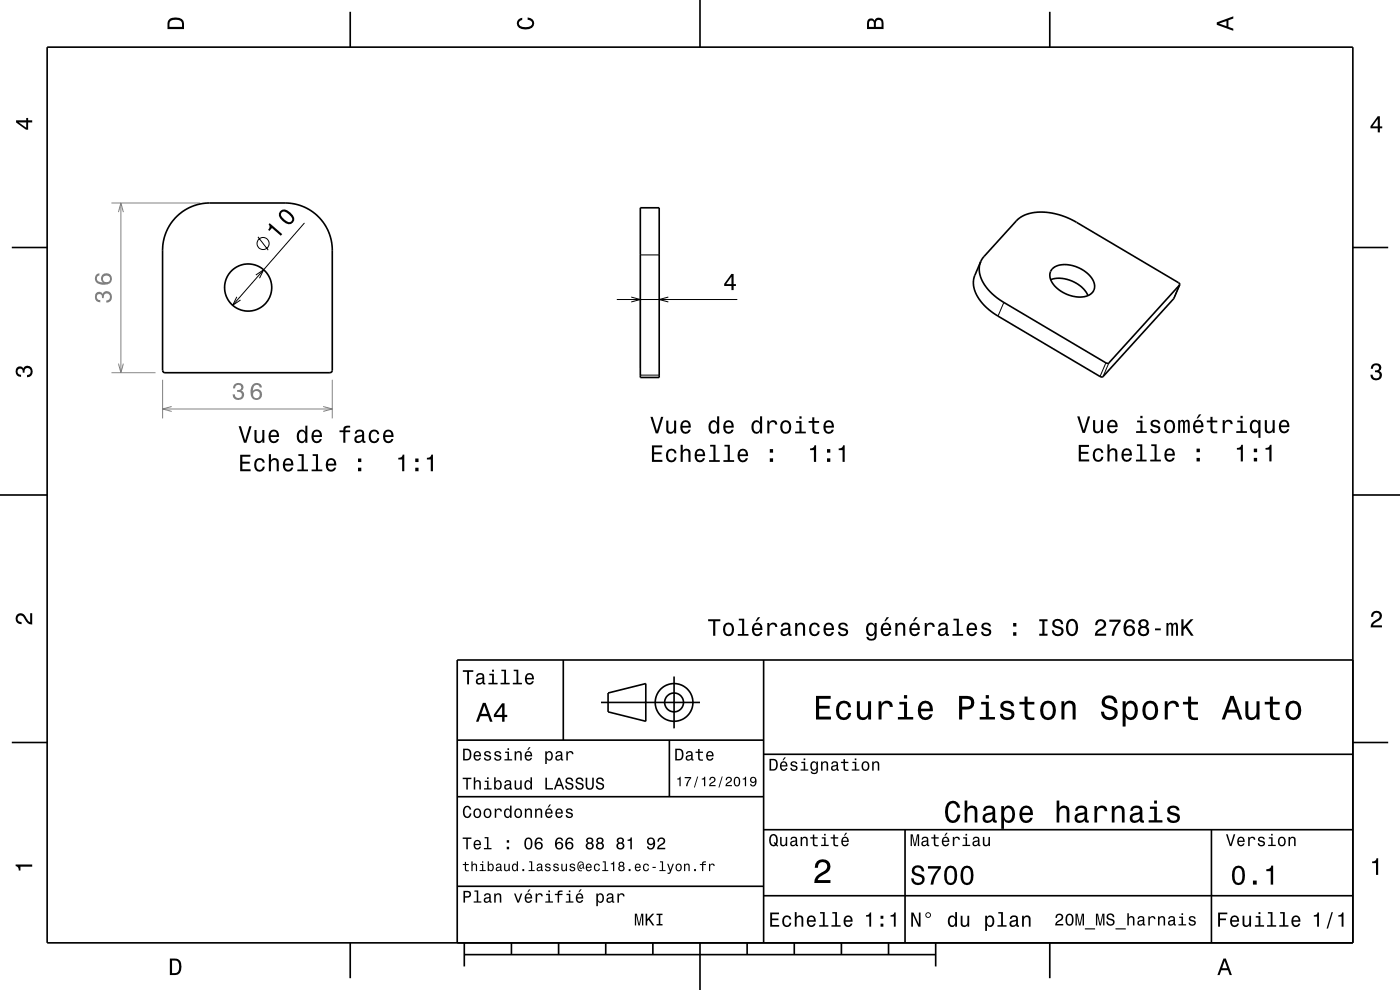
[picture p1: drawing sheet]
<svg xmlns="http://www.w3.org/2000/svg" width="297mm" height="210mm" viewBox="0 0 297 210" stroke-linecap="round" stroke-linejoin="round" font-family="sans-serif">
<path d="M23.7 43.1h18.8M23.7 79.1h9.3M34.5 80.6v8.2M70.5 80.6v8.2" fill="none" stroke="#808080" stroke-width=".21"/>
<g fill="none" stroke="#000" stroke-width=".21">
<path d="M54.3 58.3l1.6-1.1-.8 1.8M54.7 50.2l2.2 2.9M64.6 47.3l-15.2 17.5M135.8 54.1h4M50.2 63l-.8 1.8 1.6-1.2M135.8 61.5v16.6M135.8 79.6h4M213 64.2l-1.3 2.9M234.6 77l-1.2 2.9M235.2 77l-1.2 2.9M250.2 60.5l-1.2 2.9"/>
<circle cx="55.8" cy="51.7" r="1.28"/>
</g>
<g fill="none" stroke="#000" stroke-width=".35">
<path d="M10 10h277v190h-277zM74.3 2.5v7.5M148.5 0v10M222.7 2.5v7.5M2.5 52.5h7.5M37.5 45.9a10 10 0 0 1 7-2.8h16a10 10 0 0 1 10 10v25.5l-.3 .4-.2 .1-35.3-.1-.2-.4v-25.5a10 10 0 0 1 3-7.2zM135.8 44.1h4v36h-4zM208 55.5l.6-1 7-7.6a8.5 8.5 0 0 1 7.9-1.6l2.4 .7 2 .9 22.1 13.1 .3 .4M208 55.5a6.1 6.1 0 0 0 2.1 6.4l1.4 1.2 1.4 1 21.7 12.9 .5 .1 15.2-16.7M208 55.5l-1.2 2.9a6 6 0 0 0 1.9 6.3l1.3 1.2 1.6 1.1 21.8 12.9 .4 .1 15.2-16.6 1.3-3M222.9 59.3a6.9 6.9 0 0 1 7.9 3.4M223.3 57a5.6 5.6 0 0 1 6.4 .2 4 4 0 0 1 2.4 4.2 3.4 3.4 0 0 1-4.1 1.5 6.3 6.3 0 0 1-5.3-4.2l.1-1z"/>
<path d="M287 52.5h7.5M0 105h10M287 105h10M119.5 140v17M162 140v60M287 140h-190v60M2.5 157.5h7.5M97 157h65M127.5 149h21M129 147l8-2v8l-8-2zM142 157v12M143 143.5v11"/>
<path d="M287 157.5h7.5M97 169h65M162 176h125M162 160h125M192 176v24M257 176v24M97 188h65M162 190h125M74.3 200v7.5M98.5 202.5h100M98.5 200v5M108.5 200v2.5"/>
<path d="M118.5 200v2.5M128.5 200v2.5M138.5 200v2.5M148.5 200v10M158.5 200v2.5M168.5 200v2.5M178.5 200v2.5M188.5 200v2.5M198.5 200v5M222.7 200v7.5"/>
<circle cx="52.6" cy="61" r="5"/>
<circle cx="143" cy="149" r="2"/>
<circle cx="143" cy="149" r="4"/>
</g>
<g fill="#000">
<path d="M36 4a2.18 2.18 0 0 0-.5 2.2h3.5v-1.2a1.43 1.43 0 0 0-1.7-1.3zM36.3 4.4a2.15 2.15 0 0 1 2.2 .3l.1 1h-2.6v-1z" fill-rule="evenodd"/>
<path d="M109.9 4.2l.9-.4v.4a.7 .7 0 0 0-.7 .5 .7 .7 0 0 0 .3 .8 1.7 1.7 0 0 0 2.5-.5 .9 .9 0 0 0-1-.8v-.5a1.24 1.24 0 0 1 1.4 1.1 1.24 1.24 0 0 1-1 1.4 2.22 2.22 0 0 1-2.5-.7l-.2-.5z" fill-rule="evenodd"/>
<path d="M184.2 4.2l-.3 .7v1.3h3.5v-1.3a.98 .98 0 0 0-.7-1.1 .98 .98 0 0 0-1.2 .6 .84 .84 0 0 0-1.3-.2zM184.5 4.5a.54 .54 0 0 1 .6-.1 .54 .54 0 0 1 .3 .6v.7h-1zM185.9 4.4a.62 .62 0 0 1 .8-.1 .62 .62 0 0 1 .3 .6v.8h-1.2z" fill-rule="evenodd"/>
<path d="M258.1 4.7v.6l3.5 1.2v-.4l-1-.4v-1.4l1-.4v-.4zM258.6 5l1.6-.5v1z" fill-rule="evenodd"/>
<path d="M3.4 25.5v.5l2.1 1.5h.5v-1.5h.8v-.5h-.8v-.5h-.4v.5zM4 26h1.6v1.1z" fill-rule="evenodd"/>
<path d="M292.3 24.7l-1.6 2.1v.4h1.6v.9h.4v-.9h.5v-.4h-.5v-2.1zM292.3 25.2v1.6h-1.1z" fill-rule="evenodd"/>
<path d="M57.2 47.3l-.2 .3a.77 .77 0 0 1-.1 1.2l.3 .2 .5-.6 1.9 1.6 .3-.3zM59.4 44.8a1.43 1.43 0 0 0 .6 2.1 1.42 1.42 0 0 0 2.2 .3 1.42 1.42 0 0 0-.6-2.1 1.52 1.52 0 0 0-2.2-.3zM59.7 45.1l.3-.2a2.36 2.36 0 0 1 2 1.7l-.4 .5a2.37 2.37 0 0 1-2-1.7z" fill-rule="evenodd"/>
<path d="M291.1 77.4a1.08 1.08 0 0 1 1.4-.2 1.08 1.08 0 0 1 .4 1.2l-.3 .3a1.06 1.06 0 0 1 .5 1.3 1.06 1.06 0 0 1-1.2 .7 1.1 1.1 0 0 1-1.2-1.2h.5a.71 .71 0 0 0 1 .8 .71 .71 0 0 0 .1-1.3h-.6v-.4a.61 .61 0 0 0 .8-.3 .61 .61 0 0 0-.2-.8 .61 .61 0 0 0-.9 .2l-.1 .5h-.5z" fill-rule="evenodd"/>
<path d="M3.6 78a.86 .86 0 0 1 1.4 .2 1.06 1.06 0 0 1 1.2-.6 1.06 1.06 0 0 1 .7 1.2 1.1 1.1 0 0 1-1.2 1.2v-.4a.71 .71 0 0 0 .8-1 .71 .71 0 0 0-1.3-.1v.6h-.4a.61 .61 0 0 0-.3-.8 .61 .61 0 0 0-.8 .2 .61 .61 0 0 0 .2 .8l.6 .2v.4a1.15 1.15 0 0 1-1.2-.6 1.15 1.15 0 0 1 .3-1.3z" fill-rule="evenodd"/>
<path d="M50.9 96.5v3.5h2.3v-.5h-1.8v-1.1h1.6v-.5h-1.6v-1h1.7v-.4zM54.2 97.5a1.53 1.53 0 0 0 .9 2.6 1.07 1.07 0 0 0 1.1-1.1h-.5a.67 .67 0 0 1-.6 .7 .67 .67 0 0 1-.7-.6 1.11 1.11 0 0 1 .7-1.5 .59 .59 0 0 1 .6 .6h.5a1.09 1.09 0 0 0-.8-1 1.09 1.09 0 0 0-1.2 .3zM57 96.3v3.7h.5v-1.6a.63 .63 0 0 1 .5-.8 .63 .63 0 0 1 .7 .7v1.7h.4v-1.8a.88 .88 0 0 0-.6-1 .88 .88 0 0 0-1 .4v-1.3zM60.3 97.5a1.54 1.54 0 0 0 .8 2.6 1.07 1.07 0 0 0 1.1-.9h-.4l-.3 .3-.3 .2a.76 .76 0 0 1-.7-1h1.7a1.17 1.17 0 0 0-.5-1.3 1.17 1.17 0 0 0-1.4 .1zM60.7 97.8a.66 .66 0 0 1 .7-.2 .66 .66 0 0 1 .4 .8h-1.3zM63.3 96.3v.4h.7v2.9h-.9v.4h2.2v-.4h-.9v-3.3zM66.3 96.3v.4h.7v2.9h-.9v.4h2.3v-.4h-.9v-3.3zM69.4 97.5a1.54 1.54 0 0 0 .8 2.6 1.07 1.07 0 0 0 1.1-.9h-.4l-.3 .3-.3 .2a.76 .76 0 0 1-.7-1h1.7a1.16 1.16 0 0 0-.4-1.3 1.16 1.16 0 0 0-1.5 .1zM69.8 97.8a.66 .66 0 0 1 .8-.2 .66 .66 0 0 1 .3 .8h-1.3zM75.9 99.2v.8h.7v-.8zM75.9 97.3v.7h.7v-.7z" fill-rule="evenodd"/>
<path d="M50.6 90.4l1.2 3.5h.5l1.1-3.5h-.5l-.9 3-.9-3zM54 91.2v1.8a.89 .89 0 0 0 .6 1 .89 .89 0 0 0 1.1-.5v.4h.4v-2.7h-.5v1.6a.65 .65 0 0 1-.3 .7 .65 .65 0 0 1-.9-.3v-2zM57.3 91.5a1.55 1.55 0 0 0 .8 2.5 1.07 1.07 0 0 0 1.1-.9h-.5l-.2 .4-.4 .1a.76 .76 0 0 1-.7-.9h1.8a1.17 1.17 0 0 0-.5-1.4 1.17 1.17 0 0 0-1.4 .2zM57.6 91.7a.66 .66 0 0 1 .8-.1 .66 .66 0 0 1 .3 .7h-1.3zM63.2 91.5a1.57 1.57 0 0 0 .8 2.5l.4-.1 .4-.4v.4h.4v-3.6h-.4v1.3a.89 .89 0 0 0-1.6-.1zM63.6 91.8a.62 .62 0 0 1 .7-.3 .62 .62 0 0 1 .4 .6 1.12 1.12 0 0 1-.6 1.5 1.19 1.19 0 0 1-.5-1.8zM66.4 91.5a1.55 1.55 0 0 0 .8 2.5 1.07 1.07 0 0 0 1.1-.9h-.5l-.2 .4-.4 .1a.76 .76 0 0 1-.7-.9h1.8a1.17 1.17 0 0 0-.5-1.4 1.17 1.17 0 0 0-1.4 .2zM66.7 91.7a.66 .66 0 0 1 .8-.1 .66 .66 0 0 1 .3 .7h-1.3zM72 91.3v.4h.8v2.2h.5v-2.2h1v-.4h-1v-.4l.3-.2h.7v-.4a1.04 1.04 0 0 0-1.5 .8v.2zM75.5 91.3l-.2 .7h.4a.55 .55 0 0 1 .6-.5 .55 .55 0 0 1 .4 .7l-.2 .1a1 1 0 0 0-1 .2 1 1 0 0 0-.3 1 .94 .94 0 0 0 1.7 .1l.1 .3h.5v-.3l-.2-.1v-1.6a1.02 1.02 0 0 0-1.8-.6zM75.7 92.9l1.1-.4a.77 .77 0 0 1-.2 .9 .77 .77 0 0 1-.9 .1zM78.5 91.5a1.53 1.53 0 0 0 .9 2.5 1.07 1.07 0 0 0 1.1-1.1h-.5a.67 .67 0 0 1-.6 .7 .67 .67 0 0 1-.7-.6 1.11 1.11 0 0 1 .7-1.5 .59 .59 0 0 1 .6 .6h.5a1.09 1.09 0 0 0-.8-1 1.09 1.09 0 0 0-1.2 .4zM81.6 91.5a1.55 1.55 0 0 0 .8 2.5 1.07 1.07 0 0 0 1-.9h-.4l-.2 .4-.4 .1a.76 .76 0 0 1-.7-.9h1.8a1.17 1.17 0 0 0-.5-1.4 1.17 1.17 0 0 0-1.4 .2zM81.9 91.7a.66 .66 0 0 1 .8-.1 .66 .66 0 0 1 .3 .7h-1.3z" fill-rule="evenodd"/>
<path d="M84.5 97.1v.4h.8v2.5h.5v-3.6h-.4a.77 .77 0 0 1-.9 .7zM88.1 99.2v.8h.7v-.8zM88.1 97.3v.7h.7v-.7zM90.6 97.1v.4h.8v2.5h.4v-3.6h-.3a.77 .77 0 0 1-.9 .7z" fill-rule="evenodd"/>
<path d="M3.6 130.4a1.22 1.22 0 0 1 2 .7l.4 .6 .4 .3v-1.9h.4v2.4a1.8 1.8 0 0 1-1.7-1.4 .71 .71 0 0 0-.9-.5 .71 .71 0 0 0-.5 .8 .71 .71 0 0 0 .9 .5v.5a1.18 1.18 0 0 1-1.2-.7 1.18 1.18 0 0 1 .2-1.3z" fill-rule="evenodd"/>
<path d="M150.2 131.4v.4h1.1v3.1h.5v-3.1h1v-.4zM153.7 132.4a1.53 1.53 0 0 0 .9 2.6 1.48 1.48 0 0 0 1.1-1.5 1.48 1.48 0 0 0-1.1-1.4l-.5 .1zM154 132.7a.67 .67 0 0 1 .7-.2 .67 .67 0 0 1 .5 .5 1.11 1.11 0 0 1-.6 1.6 1.17 1.17 0 0 1-.6-1.9zM156.7 131.2v.4h.7v2.9h-.9v.4h2.3v-.4h-.9v-3.3zM160.8 130.9l-.5 .9h.3l.7-.9zM159.8 132.4a1.54 1.54 0 0 0 .8 2.6 1.06 1.06 0 0 0 1.1-.9h-.4l-.3 .3-.3 .2a.76 .76 0 0 1-.7-1h1.7a1.16 1.16 0 0 0-.4-1.3 1.16 1.16 0 0 0-1.5 .1zM160.2 132.7a.66 .66 0 0 1 .8-.2 .66 .66 0 0 1 .3 .8h-1.3zM162.8 132.2v2.7h.4v-1.6a.66 .66 0 0 1 .4-.8 .66 .66 0 0 1 .8 .3l.1 .2h.4a.89 .89 0 0 0-.7-.9 .89 .89 0 0 0-1 .5v-.4zM165.9 132.3l-.2 .6h.4a.55 .55 0 0 1 .7-.5 .55 .55 0 0 1 .3 .8h-.2a1 1 0 0 0-1 .2 1 1 0 0 0-.3 1.1 .93 .93 0 0 0 1.7 0l.1 .3 .5 .1v-.4h-.2v-1.6a1.02 1.02 0 0 0-1.8-.6zM166.1 133.8l1.1-.3a.77 .77 0 0 1-.2 .9 .77 .77 0 0 1-.9 0zM168.7 132.2v2.7h.4v-1.6a.63 .63 0 0 1 .6-.9 .63 .63 0 0 1 .6 .8v1.7h.5v-1.8a.89 .89 0 0 0-.6-1 .89 .89 0 0 0-1.1 .5v-.4zM172 132.4a1.53 1.53 0 0 0 .8 2.6 1.06 1.06 0 0 0 1.1-1.1h-.4a.67 .67 0 0 1-.7 .7 .67 .67 0 0 1-.7-.6 1.12 1.12 0 0 1 .7-1.6 .59 .59 0 0 1 .7 .6h.4a1.09 1.09 0 0 0-.8-.9 1.09 1.09 0 0 0-1.1 .3zM175 132.4a1.54 1.54 0 0 0 .8 2.6 1.06 1.06 0 0 0 1.1-.9h-.5l-.2 .3-.4 .2a.76 .76 0 0 1-.6-1h1.7a1.16 1.16 0 0 0-.5-1.3 1.16 1.16 0 0 0-1.4 .1zM175.3 132.7a.66 .66 0 0 1 .8-.2 .66 .66 0 0 1 .4 .8h-1.3zM178.1 132.3a.75 .75 0 0 0-.2 .8 .75 .75 0 0 0 .7 .5l.9 .4a.63 .63 0 0 1-.6 .6 .63 .63 0 0 1-.7-.6h-.4a1.07 1.07 0 0 0 1.2 .9 1.07 1.07 0 0 0 .9-1.2l-.4-.3-1.1-.3a.54 .54 0 0 1 .4-.7 .54 .54 0 0 1 .6 .5h.5a1.03 1.03 0 0 0-.7-.9 1.03 1.03 0 0 0-1.1 .3zM184 132.4a1.58 1.58 0 0 0 .8 2.6l.4-.2 .4-.4a.73 .73 0 0 1-.4 1 .73 .73 0 0 1-1-.3h-.4a1.1 1.1 0 0 0 1.3 .8 1.1 1.1 0 0 0 .9-1.2v-2.5h-.4v.4l-.4-.4a.91 .91 0 0 0-1.2 .2zM184.3 132.7a.63 .63 0 0 1 .7-.2 .63 .63 0 0 1 .5 .6 1.11 1.11 0 0 1-.7 1.5 1.2 1.2 0 0 1-.5-1.9zM188.1 130.9l-.5 .9h.3l.7-.9zM187.1 132.4a1.54 1.54 0 0 0 .8 2.6 1.07 1.07 0 0 0 1.1-.9h-.4l-.2 .3-.4 .2a.76 .76 0 0 1-.7-1h1.8a1.17 1.17 0 0 0-.5-1.3 1.17 1.17 0 0 0-1.5 .1zM187.5 132.7a.66 .66 0 0 1 .8-.2 .66 .66 0 0 1 .3 .8h-1.3zM189.9 132.2v2.7h.5v-1.6a.63 .63 0 0 1 .4-.8 .63 .63 0 0 1 .8 .4v2h.4v-1.8a.89 .89 0 0 0-.6-1 .89 .89 0 0 0-1 .5v-.4zM194.2 130.9l-.5 .9h.3l.7-.9zM193.2 132.4a1.55 1.55 0 0 0 .8 2.6 1.07 1.07 0 0 0 1.1-.9h-.4l-.3 .3-.3 .2a.76 .76 0 0 1-.7-1h1.7a1.17 1.17 0 0 0-.4-1.3 1.17 1.17 0 0 0-1.5 .1zM193.6 132.7a.66 .66 0 0 1 .8-.2 .66 .66 0 0 1 .3 .8h-1.3zM196.2 132.2v2.7h.4v-1.6a.66 .66 0 0 1 .4-.8 .66 .66 0 0 1 .8 .3l.1 .2h.4a.89 .89 0 0 0-.7-.9 .89 .89 0 0 0-1 .5v-.4zM199.3 132.3l-.2 .6h.4a.55 .55 0 0 1 .6-.5 .55 .55 0 0 1 .4 .8h-.2a1 1 0 0 0-1 .2 1 1 0 0 0-.3 1.1 .93 .93 0 0 0 1.7 0l.1 .3 .5 .1v-.4h-.2v-1.6a1.02 1.02 0 0 0-.7-.8 1.02 1.02 0 0 0-1.1 .2zM199.5 133.8l1.1-.3a.77 .77 0 0 1-.2 .9 .77 .77 0 0 1-.9 0l-.1-.3zM202.3 131.2v.4h.7v2.9h-.9v.4h2.2v-.4h-.9v-3.3zM205.4 132.4a1.54 1.54 0 0 0 .8 2.6 1.06 1.06 0 0 0 1-.9h-.4l-.2 .3-.4 .2a.76 .76 0 0 1-.7-1h1.8a1.16 1.16 0 0 0-.5-1.3 1.16 1.16 0 0 0-1.4 .1zM205.7 132.7a.66 .66 0 0 1 .8-.2 .66 .66 0 0 1 .3 .8h-1.3zM208.4 132.3a.75 .75 0 0 0-.2 .8 .75 .75 0 0 0 .7 .5l.9 .4a.63 .63 0 0 1-.6 .6 .63 .63 0 0 1-.6-.6h-.5a1.07 1.07 0 0 0 1.2 .9 1.07 1.07 0 0 0 .9-1.2l-.4-.3-1.1-.3a.54 .54 0 0 1 .5-.7 .54 .54 0 0 1 .6 .5h.4a1.03 1.03 0 0 0-.7-.9 1.03 1.03 0 0 0-1.1 .3zM214.9 134.1v.8h.7v-.8zM214.9 132.2v.7h.7v-.7zM220.5 131.4v.4h.6v2.6h-.6v.5h1.7v-.5h-.6v-2.6h.6v-.4zM223.5 131.6a.96 .96 0 0 0-.2 1 .96 .96 0 0 0 .9 .6 .77 .77 0 0 1 .9 1 .83 .83 0 0 1-.9 .3 .83 .83 0 0 1-.6-.8h-.5a1.21 1.21 0 0 0 1.5 1.3 1.21 1.21 0 0 0 .8-1.8l-.8-.3a.71 .71 0 0 1-.9-.7 .7 .7 0 0 1 .8-.5 .7 .7 0 0 1 .6 .7h.4a1.16 1.16 0 0 0-.7-1.1 1.16 1.16 0 0 0-1.3 .3zM226.5 131.7a2.53 2.53 0 0 0 .4 3.1 1.21 1.21 0 0 0 1.7-.9 1.93 1.93 0 0 0-.9-2.6l-.8 .1zM227.1 131.8l.3-.1a1.7 1.7 0 0 1 .3 2.7l-.3 .1a1.69 1.69 0 0 1-.3-2.7zM232.7 131.7l-.4 .9h.5a.71 .71 0 0 1 .5-.8 .71 .71 0 0 1 .9 .5 .71 .71 0 0 1-.5 .8 1.8 1.8 0 0 0-1.4 1.8h2.4v-.5h-1.9a2.23 2.23 0 0 1 1.4-1.1 1.13 1.13 0 0 0 .1-1.7 1.13 1.13 0 0 0-1.6 .1zM235.3 131.4v.5h2a5.2 5.2 0 0 0-1.5 3h.5a5.3 5.3 0 0 1 1.4-3v-.5zM238.9 131.6a2.39 2.39 0 0 0 .2 3.3 1.16 1.16 0 0 0 1.5-.4 1.16 1.16 0 0 0-.2-1.5 1.16 1.16 0 0 0-1.6 0 1.02 1.02 0 0 1 .9-1.3 .58 .58 0 0 1 .6 .6h.5a1.12 1.12 0 0 0-.8-.9 1.12 1.12 0 0 0-1.1 .2zM238.8 133.8a.75 .75 0 0 1 1.5 0 .75 .75 0 0 1-1.5 0zM241.8 131.6a.83 .83 0 0 0 .2 1.4 1.11 1.11 0 0 0-.5 1.5 1.11 1.11 0 0 0 1.6 .4 1.03 1.03 0 0 0 .7-.9 1.03 1.03 0 0 0-.6-1 .89 .89 0 0 0 .4-1.1 .89 .89 0 0 0-1-.6zM241.9 133.9a.71 .71 0 0 1 1.4 0 .71 .71 0 0 1-1.4 0zM242 132.3a.6 .6 0 0 1 1.2 0 .6 .6 0 0 1-1.2 0zM245 133.3v.4h1.2v-.4zM247.4 132.2v2.7h.5v-2.1l.2-.3h.2l.2 .2v2.2h.4v-2.1l.3-.4 .2 .2 .1 .4v1.9h.4v-1.9a.69 .69 0 0 0-.5-.9l-.6 .3-.2-.2-.3-.1-.5 .3v-.2zM250.6 131.4v3.5h.5v-1.3l.4-.4 1.2 1.7h.5l-1.4-2.1 1.4-1.4h-.6l-1.5 1.6v-1.6z" fill-rule="evenodd"/>
<path d="M291.2 129.9a1.18 1.18 0 0 1 1.9 .3 1.18 1.18 0 0 1-1 1.7l-.5 .3-.3 .5h1.9v.4h-2.4a1.8 1.8 0 0 1 1.4-1.8 .71 .71 0 0 0 .5-.8 .71 .71 0 0 0-.9-.5 .71 .71 0 0 0-.5 .8h-.4z" fill-rule="evenodd"/>
<path d="M98.2 158.8v2.5h.9a1.37 1.37 0 0 0 .7-2.2 1.56 1.56 0 0 0-1.6-.3zM98.6 159.1a.98 .98 0 0 1 1.1 .7 .98 .98 0 0 1-.6 1.2h-.5zM100.7 159.6a1.04 1.04 0 0 0-.2 1.2 1.04 1.04 0 0 0 1 .5l.5-.5h-.3l-.4 .3a.54 .54 0 0 1-.5-.7h1.3a.83 .83 0 0 0-.4-.9 .83 .83 0 0 0-1 .1zM100.9 159.7l.2-.1a.47 .47 0 0 1 .5 .1 .47 .47 0 0 1 .1 .5h-.9zM102.9 159.5l-.2 .1a.69 .69 0 0 0 .9 .9l.2 .1a.43 .43 0 0 1-.4 .5 .43 .43 0 0 1-.4-.4h-.3a.74 .74 0 0 0 .9 .7 .74 .74 0 0 0 .5-1l-1-.4a.38 .38 0 0 1 .3-.5 .38 .38 0 0 1 .4 .4h.3a.78 .78 0 0 0-1.2-.4zM105.1 159.5l-.2 .1a.69 .69 0 0 0 .9 .9l.2 .1a.43 .43 0 0 1-.4 .5 .43 .43 0 0 1-.5-.4h-.3a.74 .74 0 0 0 .9 .7 .74 .74 0 0 0 .5-1l-.9-.4a.38 .38 0 0 1 .3-.5 .38 .38 0 0 1 .4 .4h.3a.77 .77 0 0 0-1.2-.4zM107.2 159.4v.3h.5v1.3h-.7v.3h1.6v-.3h-.6v-1.6zM107.7 158.7v.4h.3v-.4zM109.2 159.4v1.9h.3v-1.1a.45 .45 0 0 1 .4-.6 .45 .45 0 0 1 .5 .5v1.2h.3v-1.3a.63 .63 0 0 0-.5-.7 .63 .63 0 0 0-.7 .4v-.3zM112.2 158.5l-.4 .6h.3l.5-.6zM111.5 159.6a1.04 1.04 0 0 0-.2 1.2 1.04 1.04 0 0 0 1.1 .5l.5-.5h-.3l-.5 .3a.54 .54 0 0 1-.5-.7h1.3a.83 .83 0 0 0-.4-.9 .83 .83 0 0 0-1 .1zM111.8 159.7l.1-.1a.48 .48 0 0 1 .5 .1 .48 .48 0 0 1 .2 .5h-1zM115.7 159.4v2.7h.3v-1.1a.66 .66 0 0 0 .7 .4 .66 .66 0 0 0 .5-.6 .91 .91 0 0 0 0-1.1 .91 .91 0 0 0-1-.3l-.2 .3v-.3zM116.1 159.8a.45 .45 0 0 1 .5-.2 .45 .45 0 0 1 .3 .4 .65 .65 0 0 1 .1 .8 .65 .65 0 0 1-.7 .2 .98 .98 0 0 1-.2-1.2zM118.1 159.5l-.2 .4h.3a.39 .39 0 0 1 .4-.3 .39 .39 0 0 1 .3 .5h-.1a.65 .65 0 0 0-1 .4 .65 .65 0 0 0 .6 .9l.6-.3 .1 .2h.4v-.2l-.2-.1v-1.1a.72 .72 0 0 0-.5-.6 .72 .72 0 0 0-.7 .2zM118.2 160.6l.8-.3a.55 .55 0 0 1-.2 .7 .55 .55 0 0 1-.6 0zM120.1 159.4v1.9h.4v-1.1a.47 .47 0 0 1 .2-.6 .47 .47 0 0 1 .6 .2v.2h.4a.64 .64 0 0 0-.5-.7 .64 .64 0 0 0-.8 .4v-.3z" fill-rule="evenodd"/>
<path d="M98.2 142.2v.3h.9v2.7h.4v-2.7h.9v-.3zM101.3 143l-.3 .5h.4a.47 .47 0 0 1 .5-.4 .47 .47 0 0 1 .4 .6l-.2 .1a.84 .84 0 0 0-1 .2 .84 .84 0 0 0 0 1.1 .9 .9 0 0 0 1.3-.2l.1 .2 .5 .1v-.3l-.3-.1v-1.3a.87 .87 0 0 0-1.4-.5zM101.4 144.3l.9-.3a.66 .66 0 0 1-.1 .7 .66 .66 0 0 1-.8 .1zM103.8 142.9v.3h.6v1.6h-.8v.4h2v-.4h-.8v-1.9zM104.4 142.1v.4h.4v-.4zM106.4 142.1v.3h.6v2.4h-.8v.4h1.9v-.4h-.7v-2.7zM109 142.1v.3h.6v2.4h-.8v.4h1.9v-.4h-.7v-2.7zM111.6 143.1a1.32 1.32 0 0 0 .7 2.1 .9 .9 0 0 0 .9-.7h-.3l-.2 .3-.4 .1a.65 .65 0 0 1-.6-.8h1.6a1 1 0 0 0-.4-1.2 1 1 0 0 0-1.3 .2zM111.9 143.3a.57 .57 0 0 1 .7-.1 .57 .57 0 0 1 .3 .6h-1.2z" fill-rule="evenodd"/>
<path d="M102.4 149.1l-1.4 4h.5l.4-1.2h1.6l.4 1.2h.6l-1.5-4zM102.7 149.7l.7 1.7h-1.3zM106.5 149.2l-1.7 2.4v.5h1.7v1h.5v-1h.6v-.5h-.6v-2.4zM106.5 149.9v1.7h-1.3z" fill-rule="evenodd"/>
<path d="M143.2 158.8v2.5h.9a1.37 1.37 0 0 0 .7-2.2 1.56 1.56 0 0 0-1.6-.3zM143.6 159.1a.98 .98 0 0 1 1.1 .7 .98 .98 0 0 1-.6 1.2h-.5zM145.7 159.5l-.2 .4h.3a.39 .39 0 0 1 .5-.3 .39 .39 0 0 1 .3 .5h-.2a.65 .65 0 0 0-.9 .4 .65 .65 0 0 0 .5 .9l.7-.3v.2h.4v-.2l-.1-.1-.1-1.1a.73 .73 0 0 0-.4-.6 .73 .73 0 0 0-.8 .2zM145.8 160.6l.8-.3a.55 .55 0 0 1-.1 .7 .55 .55 0 0 1-.7 0zM148.1 158.9v.5h-.5v.3h.5v1.3a.75 .75 0 0 0 1 .4v-.3a.48 .48 0 0 1-.7-.3v-1.1h.7v-.3h-.7v-.5zM150 159.6a1.04 1.04 0 0 0-.2 1.2 1.04 1.04 0 0 0 1.1 .5l.5-.5h-.4l-.4 .3a.54 .54 0 0 1-.5-.7h1.3a.83 .83 0 0 0-.4-.9 .83 .83 0 0 0-1 .1zM150.3 159.7l.1-.1a.48 .48 0 0 1 .5 .1 .48 .48 0 0 1 .2 .5h-1z" fill-rule="evenodd"/>
<path d="M173.1 147.6v5h3.2v-.6h-2.5v-1.7h2.2v-.6h-2.2v-1.5h2.4v-.6zM177.8 149.2a2.59 2.59 0 0 0 .5 3.4 1.58 1.58 0 0 0 2.3-1.4h-.6a.95 .95 0 0 1-.9 1 .95 .95 0 0 1-1-.9 1.59 1.59 0 0 1 .9-2.1 .85 .85 0 0 1 .9 .8h.7a1.56 1.56 0 0 0-1.1-1.3 1.56 1.56 0 0 0-1.7 .5zM181.8 148.8v2.5a1.27 1.27 0 0 0 .9 1.4 1.27 1.27 0 0 0 1.5-.7v.6h.6v-3.8h-.6v2.2a.92 .92 0 0 1-.6 1.1 .92 .92 0 0 1-1.2-.4v-2.9zM186.4 148.8v3.8h.6v-2.2a.95 .95 0 0 1 .5-1.1 .95 .95 0 0 1 1.2 .3l.1 .4h.6a1.28 1.28 0 0 0-1-1.4 1.28 1.28 0 0 0-1.4 .8v-.6zM190.8 148.9v.5h1v2.7h-1.3v.5h3.2v-.5h-1.3v-3.2zM191.8 147.4v.8h.6v-.8zM195.1 149.2a2.62 2.62 0 0 0 .5 3.4 1.57 1.57 0 0 0 2.2-1.1h-.6l-.3 .5-.5 .2a1.08 1.08 0 0 1-1-1.3h2.5a1.66 1.66 0 0 0-.7-2 1.66 1.66 0 0 0-2.1 .3zM195.6 149.5a.94 .94 0 0 1 1.2-.2 .94 .94 0 0 1 .5 1h-1.9zM203.5 147.6v5h.6v-2.1h.8a1.47 1.47 0 0 0 1.8-1.2 1.47 1.47 0 0 0-1.5-1.7zM204.1 148.2a1.6 1.6 0 0 1 1.8 .5 .86 .86 0 0 1 0 .9 .86 .86 0 0 1-.9 .3h-.9zM208.1 148.9v.5h1v2.7h-1.3v.5h3.3v-.5h-1.3v-3.2zM209.1 147.4v.8h.7v-.8zM212.6 148.9a1.08 1.08 0 0 0-.3 1.2 1.08 1.08 0 0 0 1 .7l1.1 .4a.57 .57 0 0 1 .2 .6 .57 .57 0 0 1-.5 .4 .96 .96 0 0 1-1.4-.8h-.6a1.6 1.6 0 0 0 1.3 1.4 1.6 1.6 0 0 0 1.7-.8 1.13 1.13 0 0 0-1-1.6l-1.1-.3-.2-.4a.87 .87 0 0 1 .9-.5 .87 .87 0 0 1 .8 .6h.6a1.41 1.41 0 0 0-2.1-1.1zM217.4 147.8v1.1h-1.1v.5h1.1v2.6l.2 .4 .4 .3h1.4v-.5a.97 .97 0 0 1-1.4-.5v-2.3h1.4v-.5h-1.4v-1.1zM221.1 149.2a2.56 2.56 0 0 0 .5 3.4 1.72 1.72 0 0 0 1.8-.2 1.72 1.72 0 0 0 .6-1.7 1.7 1.7 0 0 0-.9-1.9 1.7 1.7 0 0 0-2 .4zM221.6 149.6a.96 .96 0 0 1 1-.4 .96 .96 0 0 1 .7 .8 1.59 1.59 0 0 1-1 2.2 1.19 1.19 0 0 1-1-1.5zM225.2 148.8v3.8h.6v-2.2a.97 .97 0 0 1 .5-1.1 .97 .97 0 0 1 1.1 .2l.1 .7v2.4h.7v-2.5a1.27 1.27 0 0 0-.9-1.4 1.27 1.27 0 0 0-1.5 .6v-.5zM234.1 147.9a1.38 1.38 0 0 0-.3 1.5 1.38 1.38 0 0 0 1.3 .9 1.25 1.25 0 0 1 1.4 .9 1.15 1.15 0 0 1-1.3 .9 1.15 1.15 0 0 1-1-1.1h-.7a1.8 1.8 0 0 0 1.7 1.8 1.8 1.8 0 0 0 1.9-1.6 1.46 1.46 0 0 0-1.5-1.4l-.6-.2a.83 .83 0 0 1-.5-1.1 .83 .83 0 0 1 1.2-.3l.5 .5 .1 .4h.7a1.67 1.67 0 0 0-1-1.6 1.67 1.67 0 0 0-1.9 .4zM238.2 148.8v5.3h.6v-2.1a1.32 1.32 0 0 0 1.4 .7 1.32 1.32 0 0 0 1.1-1.1 2.43 2.43 0 0 0-.8-2.8 1.21 1.21 0 0 0-1.7 .5v-.5zM239.1 149.6a.9 .9 0 0 1 .9-.4 .9 .9 0 0 1 .7 .8 1.61 1.61 0 0 1-.9 2.2 1.18 1.18 0 0 1-1-1.5zM242.8 149.2a2.56 2.56 0 0 0 .5 3.4 1.72 1.72 0 0 0 1.8-.2 1.72 1.72 0 0 0 .6-1.7 1.7 1.7 0 0 0-.9-1.9 1.7 1.7 0 0 0-2 .4zM243.3 149.6a.96 .96 0 0 1 1-.4 .96 .96 0 0 1 .7 .8 1.59 1.59 0 0 1-1 2.2 1.19 1.19 0 0 1-1-1.5zM247.1 148.8v3.8h.6v-2.2a.95 .95 0 0 1 .5-1.1 .95 .95 0 0 1 1.2 .3l.1 .4h.6a1.28 1.28 0 0 0-1-1.4 1.28 1.28 0 0 0-1.4 .8v-.6zM252 147.8v1.1h-1v.5h1l.1 2.6 .2 .4 .4 .3h1.4v-.5a.97 .97 0 0 1-1.4-.5v-2.3h1.4v-.5h-1.4v-1.1zM261 147.6l-1.8 5h.6l.6-1.4h2l.5 1.4h.7l-1.9-5zM261.4 148.3l.7 2.2h-1.5zM264.2 148.8v2.5a1.27 1.27 0 0 0 .9 1.4 1.27 1.27 0 0 0 1.5-.7v.6h.6v-3.8h-.6v2.2a.92 .92 0 0 1-.6 1.1 .92 .92 0 0 1-1.1-.4l-.1-2.9zM269.4 147.8v1.1h-1.1v.5h1.1v2.6l.2 .4 .4 .3 .7 .1 .8-.1v-.5a.97 .97 0 0 1-1.4-.5l-.1-2.3h1.5v-.5h-1.5v-1.1zM273.1 149.2a2.56 2.56 0 0 0 .6 3.4 1.72 1.72 0 0 0 1.8-.2 1.72 1.72 0 0 0 .6-1.7 1.7 1.7 0 0 0-.9-1.9 1.7 1.7 0 0 0-2.1 .4zM273.6 149.6a.96 .96 0 0 1 1-.4 .96 .96 0 0 1 .7 .8 1.59 1.59 0 0 1-.9 2.2 1.19 1.19 0 0 1-1.1-1.5z" fill-rule="evenodd"/>
<path d="M98.2 165v.3h.7v2.2h.4v-2.2h.7v-.3zM100.5 164.9v2.6h.3v-1.1a.45 .45 0 0 1 .4-.7 .45 .45 0 0 1 .5 .6v1.2h.3v-1.3a.63 .63 0 0 0-.4-.7 .63 .63 0 0 0-.8 .3v-.9zM102.8 165.6v.3h.5v1.3h-.6v.3h1.6v-.3h-.7v-1.6zM103.3 164.9v.3h.4v-.3zM104.8 164.9v2.6h.3v-.3a.66 .66 0 0 0 .8 .3 .66 .66 0 0 0 .5-.6 .9 .9 0 0 0 0-1 .9 .9 0 0 0-1-.3l-.3 .2v-.9zM105.3 165.9a.45 .45 0 0 1 .5-.1 .45 .45 0 0 1 .3 .4 .65 .65 0 0 1 0 .7 .65 .65 0 0 1-.7 .3 1 1 0 0 1-.1-1.3zM107.2 165.6l-.2 .5h.3a.39 .39 0 0 1 .5-.4 .39 .39 0 0 1 .3 .6h-.2a.65 .65 0 0 0-.9 .4 .65 .65 0 0 0 .5 .8l.7-.3v.2l.4 .1v-.3h-.1l-.1-1.1a.73 .73 0 0 0-.4-.6 .73 .73 0 0 0-.8 .1zM107.3 166.7l.8-.2a.55 .55 0 0 1-.1 .6 .55 .55 0 0 1-.7 .1zM109.2 165.5v1.3a.63 .63 0 0 0 .4 .7 .63 .63 0 0 0 .8-.3v.3h.3v-2h-.3v1.2a.46 .46 0 0 1-.3 .5 .46 .46 0 0 1-.6-.2v-1.5zM111.4 165.7a1.06 1.06 0 0 0-.2 1.2 1.06 1.06 0 0 0 1 .6l.3-.3v.3h.4v-2.6h-.4v.9a.64 .64 0 0 0-1.1-.1zM111.7 165.9a.44 .44 0 0 1 .5-.1 .44 .44 0 0 1 .3 .4 .65 .65 0 0 1 0 .7 .65 .65 0 0 1-.7 .3 .98 .98 0 0 1-.1-1.3zM115.7 165v2.5h1.6v-.3h-1.3v-2.2zM118.4 165l-.9 2.5h.3l.3-.8h1l.3 .8h.3l-.9-2.5zM118.6 165.3l.4 1.1h-.8zM120.2 165.1a.69 .69 0 0 0-.2 .8 .69 .69 0 0 0 .6 .4l.3 .1a.46 .46 0 0 1 .4 .7 .46 .46 0 0 1-.8 .1l-.3-.6h-.3a.86 .86 0 0 0 1 1 .86 .86 0 0 0 .6-1.3l-.6-.3a.51 .51 0 0 1-.6-.4 .5 .5 0 0 1 .5-.4 .5 .5 0 0 1 .5 .5h.3a.85 .85 0 0 0-.5-.8 .85 .85 0 0 0-.9 .2zM122.3 165.1a.69 .69 0 0 0-.2 .8 .69 .69 0 0 0 .7 .4l.3 .1a.46 .46 0 0 1 .3 .7 .46 .46 0 0 1-.7 .1l-.3-.6h-.4a.86 .86 0 0 0 1.1 1 .86 .86 0 0 0 .5-1.3l-.5-.3a.51 .51 0 0 1-.6-.4 .5 .5 0 0 1 .5-.4 .5 .5 0 0 1 .4 .5h.4a.85 .85 0 0 0-.6-.8 .85 .85 0 0 0-.9 .2zM124.2 165v1.5a.87 .87 0 0 0 .9 1 .87 .87 0 0 0 .9-1v-1.5h-.4v1.5a.55 .55 0 0 1-.5 .7 .55 .55 0 0 1-.5-.7v-1.5zM126.7 165.1a.69 .69 0 0 0-.2 .8 .69 .69 0 0 0 .6 .4l.3 .1a.46 .46 0 0 1 .4 .7 .46 .46 0 0 1-.7 .1l-.4-.6h-.3a.86 .86 0 0 0 1 1 .86 .86 0 0 0 .6-1.3l-.6-.3a.51 .51 0 0 1-.6-.4 .5 .5 0 0 1 .5-.4 .5 .5 0 0 1 .5 .5h.3a.85 .85 0 0 0-.5-.8 .85 .85 0 0 0-.9 .2z" fill-rule="evenodd"/>
<path d="M98.4 171.2a1.45 1.45 0 0 0 .7 2.3 .94 .94 0 0 0 .9-1h-.3a.59 .59 0 0 1-.8 .7 1.31 1.31 0 0 1 .2-2l.3 .1 .2 .4h.4a.85 .85 0 0 0-.6-.8 .85 .85 0 0 0-1 .3zM100.6 171.7a1.04 1.04 0 0 0-.1 1.3 1.04 1.04 0 0 0 1.1 .5 1.04 1.04 0 0 0 .5-1.3 1.04 1.04 0 0 0-1.2-.7zM100.9 171.9a.48 .48 0 0 1 .5-.1 .48 .48 0 0 1 .3 .4 .66 .66 0 0 1 0 .7 .66 .66 0 0 1-.7 .3 .98 .98 0 0 1-.1-1.3zM102.8 171.7a1.04 1.04 0 0 0-.2 1.3 1.04 1.04 0 0 0 1.2 .5 1.04 1.04 0 0 0 .5-1.3 1.04 1.04 0 0 0-1.2-.7zM103 171.9a.48 .48 0 0 1 .5-.1 .48 .48 0 0 1 .4 .4 .66 .66 0 0 1 0 .7 .66 .66 0 0 1-.7 .3 .97 .97 0 0 1-.2-1.3zM105 171.5v2h.3v-1.1a.47 .47 0 0 1 .2-.6 .47 .47 0 0 1 .6 .2l.1 .1h.3a.64 .64 0 0 0-.5-.6 .64 .64 0 0 0-.7 .4v-.4zM107.1 171.7a1.06 1.06 0 0 0-.2 1.2 1.06 1.06 0 0 0 .9 .6l.4-.3v.3h.3v-2.6h-.3v.9a.63 .63 0 0 0-1.1-.1zM107.4 171.9a.44 .44 0 0 1 .4-.1 .44 .44 0 0 1 .4 .4 .65 .65 0 0 1 0 .7 .65 .65 0 0 1-.7 .3l-.2-.4zM109.3 171.7a1.04 1.04 0 0 0-.1 1.3 1.04 1.04 0 0 0 1.1 .5 1.04 1.04 0 0 0 .5-1.3 1.04 1.04 0 0 0-1.2-.7zM109.5 171.9a.48 .48 0 0 1 .6-.1 .48 .48 0 0 1 .3 .4 .66 .66 0 0 1 0 .7 .66 .66 0 0 1-.7 .3 .98 .98 0 0 1-.2-1.3zM111.4 171.5v2h.3v-1.1a.45 .45 0 0 1 .3-.7 .45 .45 0 0 1 .5 .6v1.2h.4v-1.3a.63 .63 0 0 0-.5-.7 .63 .63 0 0 0-.7 .3v-.3zM113.5 171.5v2h.3v-1.1a.45 .45 0 0 1 .3-.6 .45 .45 0 0 1 .6 .2v1.5h.3v-1.3a.63 .63 0 0 0-.4-.7 .63 .63 0 0 0-.8 .3v-.3zM116.5 170.7l-.3 .6h.2l.5-.6zM115.9 171.7a1.04 1.04 0 0 0-.2 1.2 1.04 1.04 0 0 0 1 .6l.5-.6h-.3l-.4 .4a.54 .54 0 0 1-.5-.7h1.2a.83 .83 0 0 0-.3-1 .83 .83 0 0 0-1 .1zM116.1 171.9l.2-.1a.47 .47 0 0 1 .4 .1 .47 .47 0 0 1 .2 .4h-.9zM118 171.7a1.04 1.04 0 0 0-.2 1.2 1.04 1.04 0 0 0 1.1 .6l.5-.6h-.3l-.5 .4a.53 .53 0 0 1-.5-.7h1.3a.83 .83 0 0 0-.3-1 .83 .83 0 0 0-1.1 .1zM118.3 171.9l.1-.1a.47 .47 0 0 1 .5 .1 .47 .47 0 0 1 .2 .4h-1zM120.2 171.6l-.1 .2a.69 .69 0 0 0 .8 .9l.3 .1a.43 .43 0 0 1-.4 .5 .43 .43 0 0 1-.5-.4h-.3a.74 .74 0 0 0 .9 .7 .74 .74 0 0 0 .5-1.1l-1-.3a.38 .38 0 0 1 .3-.5 .38 .38 0 0 1 .5 .3h.3a.77 .77 0 0 0-1.3-.4z" fill-rule="evenodd"/>
<path d="M143.7 165.1v.3h.4v1.4h.3v-2zM145.3 164.8v.3h1l-.7 1.2-.1 .5h.3l.8-2zM147.9 164.7l-.7 2.3h.2l.7-2.3zM148.9 165.1v.3h.4v1.4h.3v-2zM150.7 164.9l-.2 .6h.2a.4 .4 0 0 1 .3-.5 .4 .4 0 0 1 .5 .3 .4 .4 0 0 1-.3 .5l-.1 .1a.95 .95 0 0 0-.7 .9h1.4v-.3h-1.1l.5-.4a.67 .67 0 0 0 .5-1 .67 .67 0 0 0-1-.2zM153.1 164.7l-.7 2.3h.2l.7-2.3zM154.1 164.9l-.2 .6h.3a.4 .4 0 0 1 .3-.5 .4 .4 0 0 1 .5 .3 .4 .4 0 0 1-.3 .5l-.2 .1a.93 .93 0 0 0-.6 .9h1.4v-.3h-1.1l.5-.4a.67 .67 0 0 0 .5-1 .67 .67 0 0 0-1.1-.2zM155.8 165a1.15 1.15 0 0 0 .5 1.8 1.16 1.16 0 0 0 .5-1.8 .63 .63 0 0 0-1 0zM156.1 165.1l.2-.1a.98 .98 0 0 1 0 1.6l-.2-.1-.2-.3v-.7zM157.6 165.1v.3h.4v1.4h.3v-2zM159.3 165a.66 .66 0 0 0 0 .9 .66 .66 0 0 0 .9 0 .58 .58 0 0 1-.5 .7l-.2-.1-.1-.2h-.3a.7 .7 0 0 0 .9 .5 .7 .7 0 0 0 .5-.8 .81 .81 0 0 0-.2-1 .81 .81 0 0 0-1 0zM159.4 165.4a.42 .42 0 0 1 .8 0 .42 .42 0 0 1-.8 0z" fill-rule="evenodd"/>
<path d="M163.2 161v2.5h.9a1.37 1.37 0 0 0 .7-2.2 1.58 1.58 0 0 0-1.6-.3zM163.6 161.3a.98 .98 0 0 1 1.1 .7 .98 .98 0 0 1-.6 1.2h-.5zM166.4 160.7l-.4 .6h.2l.5-.6zM165.7 161.7a1.04 1.04 0 0 0-.2 1.2 1.04 1.04 0 0 0 1 .6l.5-.6h-.3l-.4 .4a.54 .54 0 0 1-.5-.7h1.3a.83 .83 0 0 0-.4-1 .83 .83 0 0 0-1 .1zM165.9 161.9l.2-.1a.48 .48 0 0 1 .5 .1 .48 .48 0 0 1 .1 .4h-.9zM167.9 161.6l-.2 .2a.68 .68 0 0 0 .9 .9l.2 .1a.43 .43 0 0 1-.4 .5 .43 .43 0 0 1-.4-.4h-.3a.74 .74 0 0 0 .9 .7 .74 .74 0 0 0 .5-1.1l-1-.3a.38 .38 0 0 1 .3-.5 .38 .38 0 0 1 .4 .4l.3-.1a.78 .78 0 0 0-1.2-.4zM170 161.6v.3h.5v1.3h-.7v.3h1.7v-.3h-.7v-1.6zM170.5 160.9v.3h.3v-.3zM172.1 161.7a1.06 1.06 0 0 0-.2 1.2 1.06 1.06 0 0 0 .9 .6l.4-.3a.52 .52 0 0 1-.2 .7 .52 .52 0 0 1-.7-.3h-.3a.78 .78 0 0 0 .9 .6 .78 .78 0 0 0 .6-.8v-1.9h-.3v.4l-.2-.3a.64 .64 0 0 0-.9 .1zM172.4 161.9a.45 .45 0 0 1 .4-.1 .45 .45 0 0 1 .4 .4 .65 .65 0 0 1 0 .7 .65 .65 0 0 1-.7 .3l-.2-.4zM174.2 161.5v2h.3v-1.1a.45 .45 0 0 1 .3-.6 .45 .45 0 0 1 .5 .2l.1 1.5h.3v-1.3a.63 .63 0 0 0-.5-.7 .63 .63 0 0 0-.7 .3v-.3zM176.6 161.6l-.2 .5h.3a.39 .39 0 0 1 .4-.4 .39 .39 0 0 1 .3 .6h-.1a.65 .65 0 0 0-1 .4 .65 .65 0 0 0 .6 .8l.6-.3 .1 .2 .4 .1-.2-.4v-1a.73 .73 0 0 0-1.2-.5zM176.7 162.7l.8-.2a.55 .55 0 0 1-.2 .6 .55 .55 0 0 1-.6 .1zM178.9 161v.6h-.5v.3h.5l.1 1.3a.75 .75 0 0 0 1 .3v-.3a.48 .48 0 0 1-.7-.2v-1.1h.7v-.3h-.7v-.6zM180.8 161.6v.3h.5v1.3h-.6v.3h1.6v-.3h-.6v-1.6zM181.3 160.9v.3h.4v-.3zM183 161.7a1.04 1.04 0 0 0-.2 1.3 1.04 1.04 0 0 0 1.2 .5 1.04 1.04 0 0 0 .4-1.3 1.04 1.04 0 0 0-1.2-.7zM183.2 161.9a.48 .48 0 0 1 .5-.1 .48 .48 0 0 1 .4 .4 .66 .66 0 0 1 0 .7 .66 .66 0 0 1-.7 .3 .98 .98 0 0 1-.2-1.3zM185 161.5v2h.3v-1.1a.45 .45 0 0 1 .3-.6 .45 .45 0 0 1 .6 .2v1.5h.3v-1.3a.63 .63 0 0 0-.4-.7 .63 .63 0 0 0-.8 .3v-.3z" fill-rule="evenodd"/>
<path d="M163.4 177.2a1.45 1.45 0 0 0 .7 2.3l.5-.2 .3 .3 .2-.2-.3-.3a1.53 1.53 0 0 0-.5-2.2l-.6 .1zM163.8 177.3l.3-.1a1.21 1.21 0 0 1 .5 1.7l-.3-.3-.2 .2 .3 .3a.45 .45 0 0 1-.7-.1 1.62 1.62 0 0 1 .1-1.7zM165.5 177.5v1.3a.63 .63 0 0 0 .4 .7 .63 .63 0 0 0 .8-.3v.3h.3v-2h-.3v1.2a.46 .46 0 0 1-.3 .5 .46 .46 0 0 1-.6-.2v-1.5zM167.9 177.6l-.2 .5h.3a.39 .39 0 0 1 .5-.4 .39 .39 0 0 1 .2 .6h-.1a.65 .65 0 0 0-.9 .4 .65 .65 0 0 0 .5 .8l.6-.3 .1 .2 .4 .1v-.3h-.2v-1.1a.73 .73 0 0 0-1.2-.5zM168 178.7l.8-.2a.55 .55 0 0 1-.2 .6 .55 .55 0 0 1-.6 .1zM169.8 177.5v2h.4v-1.1a.45 .45 0 0 1 .2-.6 .45 .45 0 0 1 .6 .2v1.5h.3v-1.3a.63 .63 0 0 0-.4-.7 .63 .63 0 0 0-.8 .3v-.3zM172.4 177v.6h-.5v.3h.5l.1 1.3a.75 .75 0 0 0 1 .3v-.3a.49 .49 0 0 1-.7-.2v-1.1h.7v-.3h-.7v-.6zM174.3 177.6v.3h.5v1.3h-.6v.3h1.6v-.3h-.6v-1.6zM174.8 176.9v.3h.4v-.3zM176.8 177v.6h-.6v.3h.6v1.3a.74 .74 0 0 0 1 .3v-.3a.49 .49 0 0 1-.7-.2v-1.1h.7v-.3h-.7v-.6zM179.4 176.7l-.4 .6h.2l.5-.6zM178.7 177.7a1.04 1.04 0 0 0-.2 1.2 1.04 1.04 0 0 0 1 .6l.5-.6h-.3l-.4 .4a.54 .54 0 0 1-.5-.7h1.3a.83 .83 0 0 0-.4-1 .83 .83 0 0 0-1 .1zM178.9 177.9l.2-.1a.48 .48 0 0 1 .5 .1 .48 .48 0 0 1 .1 .4h-.9z" fill-rule="evenodd"/>
<path d="M193.2 177v2.5h.3v-2.3l.4 2.3h.3l.5-2.3v2.3h.3v-2.5h-.5l-.4 2.2-.5-2.2zM195.7 177.6l-.2 .5h.3a.39 .39 0 0 1 .5-.4 .39 .39 0 0 1 .3 .6h-.2a.65 .65 0 0 0-.9 .4 .65 .65 0 0 0 .5 .8l.7-.3v.2l.4 .1v-.3h-.1l-.1-1.1a.73 .73 0 0 0-1.2-.5zM195.8 178.7l.8-.2a.55 .55 0 0 1-.1 .6 .55 .55 0 0 1-.7 .1zM198.1 177v.6h-.5v.3h.5v1.3a.74 .74 0 0 0 1 .3v-.3a.49 .49 0 0 1-.7-.2v-1.1h.7v-.3h-.7v-.6zM200.7 176.7l-.4 .6h.3l.5-.6zM200 177.7a1.04 1.04 0 0 0-.2 1.2 1.04 1.04 0 0 0 1.1 .6l.5-.6h-.4l-.4 .4a.54 .54 0 0 1-.5-.7h1.3a.83 .83 0 0 0-.4-1 .83 .83 0 0 0-1 .1zM200.3 177.9l.1-.1a.48 .48 0 0 1 .5 .1 .48 .48 0 0 1 .2 .4h-1zM202.1 177.5v2h.3v-1.1a.47 .47 0 0 1 .3-.6 .47 .47 0 0 1 .6 .2v.1h.3a.64 .64 0 0 0-.4-.6 .64 .64 0 0 0-.8 .4v-.4zM204.3 177.6v.3h.5v1.3h-.6v.3h1.6v-.3h-.6v-1.6zM204.8 176.9v.3h.4v-.3zM206.6 177.6l-.2 .5h.3a.39 .39 0 0 1 .4-.4 .39 .39 0 0 1 .3 .6h-.1a.65 .65 0 0 0-1 .4 .65 .65 0 0 0 .6 .8l.6-.3 .1 .2 .4 .1v-.3h-.2v-1.1a.72 .72 0 0 0-.5-.6 .72 .72 0 0 0-.7 .1zM206.7 178.7l.8-.2a.55 .55 0 0 1-.2 .6 .55 .55 0 0 1-.6 .1zM208.5 177.5v1.3a.63 .63 0 0 0 .5 .7 .63 .63 0 0 0 .7-.3v.3h.3v-2h-.3v1.2a.46 .46 0 0 1-.3 .5 .46 .46 0 0 1-.6-.2v-1.5z" fill-rule="evenodd"/>
<path d="M200.9 170.5a3.6 3.6 0 0 0 0 3.5 1.6 1.6 0 0 0 1.9 .5 1.6 1.6 0 0 0 1-1.7h-.7a1.06 1.06 0 0 1-1.4 1.1 2.68 2.68 0 0 1 0-3.4 .92 .92 0 0 1 1.4 .8h.6a1.53 1.53 0 0 0-1.1-1.4 1.53 1.53 0 0 0-1.7 .6zM204.6 169.8v4.7h.6v-2a.82 .82 0 0 1 .5-1 .82 .82 0 0 1 1 .4l.1 2.6h.5v-2.3a1.13 1.13 0 0 0-.7-1.3 1.13 1.13 0 0 0-1.4 .6v-1.7zM208.9 171.2l-.2 .3-.1 .5h.5a.71 .71 0 0 1 .9-.7 .71 .71 0 0 1 .4 1l-.2 .1a1.46 1.46 0 0 0-1.8 1.2 .93 .93 0 0 0 1.1 1l.6-.2 .5-.4 .1 .4 .8 .1v-.5h-.3l-.1-2.1a1.31 1.31 0 0 0-2.2-.7zM209.1 173.1l1.4-.4a.99 .99 0 0 1-.2 1.1 .99 .99 0 0 1-1.2 .1l-.1-.4zM212.4 171v4.8h.6v-1.9a1.19 1.19 0 0 0 1.3 .7 1.19 1.19 0 0 0 .9-1.1 1.94 1.94 0 0 0-1.2-2.6 1.06 1.06 0 0 0-1 .6v-.5zM213.2 171.7a.81 .81 0 0 1 .9-.3 .81 .81 0 0 1 .6 .7 1.45 1.45 0 0 1-.8 2 1.52 1.52 0 0 1-.7-2.4zM216.6 171.4a1.98 1.98 0 0 0 1.1 3.2 1.36 1.36 0 0 0 1.4-1.1h-.6l-.3 .4-.5 .2a.97 .97 0 0 1-.9-1.2h2.3a1.5 1.5 0 0 0-.6-1.8 1.5 1.5 0 0 0-1.9 .3zM217.1 171.6a.85 .85 0 0 1 1-.1 .85 .85 0 0 1 .4 .9h-1.7zM224.2 169.8v4.7h.5v-2a.81 .81 0 0 1 .5-1 .81 .81 0 0 1 1.1 .4v2.6h.6v-2.3a1.13 1.13 0 0 0-.8-1.3 1.13 1.13 0 0 0-1.4 .6v-1.7zM228.4 171.2l-.2 .3-.1 .5h.5a.71 .71 0 0 1 .9-.7 .71 .71 0 0 1 .5 1l-.3 .1a1.46 1.46 0 0 0-1.7 1.2 .93 .93 0 0 0 1 1l.6-.2 .5-.4 .2 .4 .7 .1v-.5h-.3l-.1-2.1a1.31 1.31 0 0 0-2.2-.7zM228.7 173.1l1.4-.4a.99 .99 0 0 1-.3 1.1 .99 .99 0 0 1-1.1 .1l-.2-.4zM232.2 171v3.5h.5v-2a.85 .85 0 0 1 .5-1 .85 .85 0 0 1 1.1 .3v.3h.6a1.15 1.15 0 0 0-.9-1.2 1.15 1.15 0 0 0-1.3 .7v-.6zM235.9 171v3.5h.5v-2a.82 .82 0 0 1 .5-1 .82 .82 0 0 1 1.1 .4v2.6h.6v-2.3a1.14 1.14 0 0 0-.8-1.3 1.14 1.14 0 0 0-1.4 .6v-.5zM240.1 171.2l-.2 .3-.1 .5h.5a.71 .71 0 0 1 .9-.7 .71 .71 0 0 1 .5 1l-.3 .1a1.46 1.46 0 0 0-1.7 1.2 .93 .93 0 0 0 1 1l.6-.2 .5-.4 .2 .4 .7 .1v-.5h-.3l-.1-2.1a1.31 1.31 0 0 0-2.2-.7zM240.4 173.1l1.4-.4a.99 .99 0 0 1-.3 1.1 .99 .99 0 0 1-1.1 .1l-.2-.4zM244 171.1v.5h.8v2.4h-1.1v.5h2.9v-.5h-1.2v-2.9zM244.8 169.8v.7h.6v-.7zM247.9 171.2a.97 .97 0 0 0-.2 1 .97 .97 0 0 0 .9 .7l1 .3a.51 .51 0 0 1 .1 .5 .51 .51 0 0 1-.4 .3 .86 .86 0 0 1-1.2-.6h-.6a1.41 1.41 0 0 0 1.4 1.2 1.41 1.41 0 0 0 1.4-1.2 1.01 1.01 0 0 0-1-1l-1-.2-.1-.3a.78 .78 0 0 1 .7-.5 .78 .78 0 0 1 .8 .5h.5a1.26 1.26 0 0 0-1.9-1z" fill-rule="evenodd"/>
<path d="M260.1 177l.8 2.5h.4l.8-2.5h-.4l-.6 2.1-.7-2.1zM262.7 177.7a1.04 1.04 0 0 0-.2 1.2 1.04 1.04 0 0 0 1 .6l.5-.6h-.3l-.4 .4a.54 .54 0 0 1-.5-.7h1.3a.83 .83 0 0 0-.4-1 .83 .83 0 0 0-1 .1zM262.9 177.9l.2-.1a.48 .48 0 0 1 .5 .1 .48 .48 0 0 1 .1 .4h-.9zM264.8 177.5v2h.3v-1.1a.47 .47 0 0 1 .3-.6 .47 .47 0 0 1 .6 .2v.1h.3a.64 .64 0 0 0-.5-.6 .64 .64 0 0 0-.7 .4v-.4zM267 177.6l-.1 .2a.69 .69 0 0 0 .9 .9l.2 .1a.43 .43 0 0 1-.4 .5 .43 .43 0 0 1-.5-.4h-.3a.74 .74 0 0 0 .9 .7 .74 .74 0 0 0 .5-1.1l-.9-.3a.38 .38 0 0 1 .3-.5 .38 .38 0 0 1 .4 .4l.3-.1a.78 .78 0 0 0-1.3-.4zM269.2 177.6v.3h.5v1.3h-.7v.3h1.6v-.3h-.6v-1.6zM269.7 176.9v.3h.3v-.3zM271.3 177.7a1.04 1.04 0 0 0-.1 1.3 1.04 1.04 0 0 0 1.1 .5 1.04 1.04 0 0 0 .5-1.3 1.04 1.04 0 0 0-1.2-.7zM271.5 177.9a.48 .48 0 0 1 .6-.1 .48 .48 0 0 1 .3 .4 .67 .67 0 0 1 0 .7 .67 .67 0 0 1-.7 .3 .98 .98 0 0 1-.2-1.3zM273.3 177.5v2h.4v-1.1a.45 .45 0 0 1 .3-.7 .45 .45 0 0 1 .5 .6v1.2h.4v-1.3a.63 .63 0 0 0-.5-.7 .63 .63 0 0 0-.7 .3v-.3z" fill-rule="evenodd"/>
<path d="M3.3 183.4h3.5v.4h-2.5v.9h-.3a.77 .77 0 0 0-.7-1z" fill-rule="evenodd"/>
<path d="M98.3 189v2.5h.4v-1.1a.96 .96 0 0 0 1.2-.7 .67 .67 0 0 0-.7-.7zM98.7 189.3h.4a.43 .43 0 0 1 .5 .4 .43 .43 0 0 1-.5 .4h-.4zM100.6 188.9v.3h.5v2h-.6v.3h1.6v-.3h-.6v-2.3zM102.9 189.6l-.2 .5h.3a.39 .39 0 0 1 .5-.4 .39 .39 0 0 1 .2 .6h-.1a.65 .65 0 0 0-.9 .4 .65 .65 0 0 0 .5 .8l.6-.3 .1 .2 .4 .1v-.3h-.2v-1.1a.73 .73 0 0 0-1.2-.5zM103 190.7l.8-.2a.55 .55 0 0 1-.2 .6 .55 .55 0 0 1-.6 .1zM104.8 189.5v2h.4v-1.1a.45 .45 0 0 1 .2-.6 .45 .45 0 0 1 .6 .2v1.5h.3v-1.3a.63 .63 0 0 0-.4-.7 .63 .63 0 0 0-.8 .3v-.3zM109 189.5l.8 2h.3l.7-2h-.3l-.6 1.6-.5-1.6zM112.2 188.7l-.4 .6h.3l.5-.6zM111.5 189.7a1.04 1.04 0 0 0-.2 1.2 1.04 1.04 0 0 0 1.1 .6l.5-.6h-.3l-.5 .4a.54 .54 0 0 1-.5-.7h1.3a.83 .83 0 0 0-.4-1 .83 .83 0 0 0-1 .1zM111.8 189.9l.1-.1a.48 .48 0 0 1 .5 .1 .48 .48 0 0 1 .2 .4h-1zM113.6 189.5v2h.4v-1.1a.47 .47 0 0 1 .2-.6 .47 .47 0 0 1 .6 .2v.1h.4a.64 .64 0 0 0-.5-.6 .64 .64 0 0 0-.8 .4v-.4zM115.8 189.6v.3h.5v1.3h-.6v.3h1.6v-.3h-.6v-1.6zM116.3 188.9v.3h.4v-.3zM117.7 189.6v.3h.6v1.6h.3v-1.6h.7v-.3h-.7v-.3l.7-.1v-.3a.68 .68 0 0 0-.7 0 .68 .68 0 0 0-.3 .7zM120.2 189.6v.3h.5v1.3h-.7v.3h1.6v-.3h-.6v-1.6zM120.7 188.9v.3h.3v-.3zM123 188.7l-.3 .6h.2l.5-.6zM122.4 189.7a1.04 1.04 0 0 0-.2 1.2 1.04 1.04 0 0 0 1 .6l.5-.6h-.3l-.4 .4a.54 .54 0 0 1-.5-.7h1.2a.83 .83 0 0 0-.3-1 .83 .83 0 0 0-1 .1zM122.6 189.9l.2-.1a.48 .48 0 0 1 .5 .1 .48 .48 0 0 1 .1 .4h-.9zM126.5 189.5v2.7h.3v-1a.66 .66 0 0 0 .7 .3 .66 .66 0 0 0 .6-.6 .91 .91 0 0 0 0-1 .91 .91 0 0 0-1-.3l-.3 .2v-.3zM127 189.9a.45 .45 0 0 1 .5-.1 .45 .45 0 0 1 .3 .4v.3a.6 .6 0 0 1-.5 .8 .85 .85 0 0 1-.3-1.4zM128.9 189.6l-.2 .5h.3a.39 .39 0 0 1 .5-.4 .39 .39 0 0 1 .3 .6h-.2a.65 .65 0 0 0-.9 .4 .65 .65 0 0 0 .5 .8l.6-.3 .1 .2 .4 .1v-.3h-.2v-1.1a.73 .73 0 0 0-1.2-.5zM129 190.7l.8-.2a.55 .55 0 0 1-.1 .6 .55 .55 0 0 1-.7 .1zM131 189.5v2h.3v-1.1a.47 .47 0 0 1 .3-.6 .47 .47 0 0 1 .6 .2v.1h.3a.64 .64 0 0 0-.5-.6 .64 .64 0 0 0-.7 .4v-.4z" fill-rule="evenodd"/>
<path d="M98.6 182.8v.5h-.4v.2h.4v1a.6 .6 0 0 0 .8 .3v-.2l-.5-.1v-.3v-.7h.5v-.2h-.5v-.5zM100 182.7v2.1h.3v-1.1l.4-.3 .2 .2 .1 1.2h.2v-1a.5 .5 0 0 0-.3-.6 .5 .5 0 0 0-.6 .3v-.8zM101.9 183.3v.2h.4v1.1h-.6v.2h1.3v-.2h-.5v-1.3zM102.3 182.7v.3h.2v-.3zM103.5 182.7v2.1h.2v-.3a.53 .53 0 0 0 .6 .3 .53 .53 0 0 0 .4-.4 .69 .69 0 0 0 0-.9 .69 .69 0 0 0-.9-.2l-.1 .2v-.8zM103.8 183.6l.1-.2a.56 .56 0 0 1 .6 .6 .56 .56 0 0 1-.6 .6l-.2-.3zM105.4 183.3l-.2 .4h.3a.32 .32 0 0 1 .3-.3 .32 .32 0 0 1 .3 .4 .61 .61 0 0 0-.8 .2 .61 .61 0 0 0 0 .7 .6 .6 0 0 0 .8-.1l.1 .1 .3 .1-.1-.2v-1a.58 .58 0 0 0-.4-.4 .58 .58 0 0 0-.6 .1zM105.5 184.2l.6-.2v.2a.34 .34 0 0 1-.3 .4 .34 .34 0 0 1-.4-.4zM106.9 183.2v1a.51 .51 0 0 0 .4 .6 .51 .51 0 0 0 .6-.3v.3h.2v-1.6h-.2v1.1l-.4 .3-.3-.2v-1.2zM108.8 183.4a.85 .85 0 0 0-.2 .9 .85 .85 0 0 0 .7 .5l.3-.3v.3h.3v-2.1h-.3v.8l-.4-.3zM109 183.6l.1-.2a.56 .56 0 0 1 .5 .6 .56 .56 0 0 1-.5 .6l-.2-.3zM110.8 184.3v.5h.4v-.5zM112.3 182.7v.2h.4v1.7h-.6v.2h1.3v-.2h-.5v-1.9zM114 183.3l-.1 .4h.2a.32 .32 0 0 1 .4-.3 .32 .32 0 0 1 .2 .4 .61 .61 0 0 0-.7 .2 .61 .61 0 0 0 0 .7 .6 .6 0 0 0 .8-.1l.1 .1 .3 .1-.2-.2v-1a.58 .58 0 0 0-.4-.4 .58 .58 0 0 0-.6 .1zM114.1 184.2l.7-.2v.2a.34 .34 0 0 1-.4 .4 .34 .34 0 0 1-.3-.4zM115.8 183.3l-.2 .3 .1 .3 .8 .3a.35 .35 0 0 1-.3 .4 .35 .35 0 0 1-.4-.3h-.2a.59 .59 0 0 0 .7 .6 .59 .59 0 0 0 .4-.9l-.7-.2a.31 .31 0 0 1 .2-.4 .31 .31 0 0 1 .3 .2h.3a.62 .62 0 0 0-1-.3zM117.5 183.3l-.1 .3 .1 .3 .8 .3a.35 .35 0 0 1-.3 .4 .35 .35 0 0 1-.4-.3h-.3a.59 .59 0 0 0 .8 .6 .59 .59 0 0 0 .4-.9l-.8-.2a.31 .31 0 0 1 .2-.4 .31 .31 0 0 1 .4 .2h.2a.62 .62 0 0 0-1-.3zM119.1 183.2v1a.51 .51 0 0 0 .3 .6 .51 .51 0 0 0 .6-.3v.3h.3v-1.6h-.3v1.1l-.4 .3-.3-.2v-1.2zM121 183.3l-.2 .3 .1 .3 .8 .3a.35 .35 0 0 1-.3 .4 .35 .35 0 0 1-.3-.3h-.3a.59 .59 0 0 0 .7 .6 .59 .59 0 0 0 .4-.9l-.7-.2a.31 .31 0 0 1 .2-.4 .31 .31 0 0 1 .4 .2h.2a.62 .62 0 0 0-1-.3zM122.8 182.9a1.51 1.51 0 0 0 .1 1.9h.6v-.2a.49 .49 0 0 1-.8-.4 .96 .96 0 0 1 .5-1.3l.3 .1 .1 .3a.65 .65 0 0 0-.6 .9l.2 .1 .5-.2 .2 .2v-.2a1.03 1.03 0 0 0-.9-1.4zM123.1 183.7l.5-.2-.1 .5-.4 .1zM124.4 183.4a.83 .83 0 0 0-.1 .9 .83 .83 0 0 0 .8 .5l.4-.5-.8 .3-.2-.5h1v-.1a.64 .64 0 0 0-.3-.8 .64 .64 0 0 0-.8 .2zM124.6 183.5l.5-.1 .2 .5h-.8zM126.2 183.4a.83 .83 0 0 0-.2 1 .83 .83 0 0 0 .9 .4l.4-.6h-.3l-.2 .4a.58 .58 0 0 1-.6-.6 .58 .58 0 0 1 .6-.6l.2 .3h.3a.62 .62 0 0 0-.5-.5 .62 .62 0 0 0-.6 .2zM127.9 182.7v.2h.4v1.7h-.6v.2h1.3v-.2h-.5v-1.9zM129.6 183.1v.3h.4v1.4h.3v-2zM131.4 182.9l-.2 .5 .3 .3a.62 .62 0 0 0-.1 .9 .62 .62 0 0 0 .9 0 .62 .62 0 0 0-.1-.9 .54 .54 0 0 0 .2-.8 .54 .54 0 0 0-.8-.1zM131.4 184.2a.41 .41 0 0 1 .8 0 .41 .41 0 0 1-.8 0zM131.5 183.3a.35 .35 0 0 1 .7 0 .35 .35 0 0 1-.7 0zM133.4 184.3v.5h.4v-.5zM134.8 183.4a.83 .83 0 0 0-.1 .9 .83 .83 0 0 0 .8 .5l.4-.5-.7 .3-.3-.5h1v-.1a.64 .64 0 0 0-.3-.8 .64 .64 0 0 0-.8 .2zM135 183.5l.5-.1 .2 .5h-.8zM136.6 183.4a.83 .83 0 0 0-.2 1 .83 .83 0 0 0 .9 .4l.4-.6h-.3l-.2 .4a.58 .58 0 0 1-.6-.6 .58 .58 0 0 1 .6-.6l.2 .3h.3a.63 .63 0 0 0-.5-.5 .63 .63 0 0 0-.6 .2zM138.4 183.9v.2h.7v-.2zM140 182.7v.2h.4v1.7h-.5v.2h1.3v-.2h-.5v-1.9zM141.5 183.2l.6 1.7-.1 .2h-.4v.3h.4l.2-.2 .8-2h-.3l-.5 1.3-.4-1.3zM143.5 183.4a.83 .83 0 0 0-.1 1 .83 .83 0 0 0 .9 .4 .79 .79 0 0 0 .3-1.1 .79 .79 0 0 0-1.1-.3zM143.7 183.6l.1-.2a.56 .56 0 0 1 .6 .6 .56 .56 0 0 1-.6 .6l-.2-.3zM145.1 183.2v1.6h.3v-1.1l.4-.3 .2 .2 .1 1.2h.2v-1a.51 .51 0 0 0-.3-.6 .51 .51 0 0 0-.6 .3v-.3zM147.2 184.3v.5h.4v-.5zM148.5 183.3v.2h.4v1.3h.3v-1.3h.6v-.2h-.6l.1-.3 .5-.1v-.2h-.3a.46 .46 0 0 0-.6 .6zM150.4 183.2v1.6h.3l.1-1.3 .4-.1 .2 .3h.2a.51 .51 0 0 0-.4-.5 .51 .51 0 0 0-.6 .3v-.3z" fill-rule="evenodd"/>
<path d="M98.2 177.7v.3h.7v2.2h.4v-2.2h.7v-.3zM100.7 178.4a1.04 1.04 0 0 0-.2 1.2 1.04 1.04 0 0 0 1 .6l.5-.6h-.3l-.4 .3a.54 .54 0 0 1-.5-.6h1.3a.83 .83 0 0 0-.4-1 .83 .83 0 0 0-1 .1zM100.9 178.6l.2-.1a.47 .47 0 0 1 .5 0 .47 .47 0 0 1 .1 .5h-.9zM102.8 177.6v.2h.5v2.1h-.6v.3h1.6v-.3h-.7v-2.3zM107.5 179.6v.6h.5v-.6zM107.5 178.2v.6h.5v-.6zM111.4 178a1.44 1.44 0 0 0 .7 2.2 1.45 1.45 0 0 0 .6-2.2 .79 .79 0 0 0-1.3 0zM111.9 178h.4a1.71 1.71 0 0 1 0 1.9h-.4a1.69 1.69 0 0 1 0-1.9zM113.8 177.8a1.72 1.72 0 0 0 .1 2.3 .83 .83 0 0 0 1.1-.2 .83 .83 0 0 0-.1-1.1 .83 .83 0 0 0-1.1 0 .74 .74 0 0 1 .5-.9l.4 .1 .1 .3h.3a.8 .8 0 0 0-.5-.6 .8 .8 0 0 0-.8 .1zM113.7 179.4a.55 .55 0 0 1 1.1 0 .55 .55 0 0 1-1.1 0zM118.1 177.8a1.71 1.71 0 0 0 .1 2.3 .83 .83 0 0 0 1.1-.2 .83 .83 0 0 0-.1-1.1 .83 .83 0 0 0-1.1 0 .74 .74 0 0 1 .6-.9l.3 .1 .1 .3h.4a.79 .79 0 0 0-.6-.6 .79 .79 0 0 0-.8 .1zM118.1 179.4a.53 .53 0 0 1 1 0 .53 .53 0 0 1-1 0zM120.3 177.8a1.72 1.72 0 0 0 .1 2.3 .83 .83 0 0 0 1.1-.2 .83 .83 0 0 0-.1-1.1 .83 .83 0 0 0-1.1 0 .74 .74 0 0 1 .6-.9l.3 .1 .1 .3h.3a.8 .8 0 0 0-.5-.6 .8 .8 0 0 0-.8 .1zM120.2 179.4a.55 .55 0 0 1 1.1 0 .55 .55 0 0 1-1.1 0zM124.5 177.8l-.1 .2a.57 .57 0 0 0 .3 .8 .78 .78 0 0 0-.2 1.2 .78 .78 0 0 0 1.2 0 .78 .78 0 0 0-.1-1.2 .68 .68 0 0 0 .2-1 .68 .68 0 0 0-1-.1zM124.6 179.5a.51 .51 0 0 1 1 0 .51 .51 0 0 1-1 0zM124.7 178.3a.42 .42 0 0 1 .8 0 .42 .42 0 0 1-.8 0zM126.7 177.8l-.1 .2a.57 .57 0 0 0 .2 .8 .78 .78 0 0 0-.1 1.2 .78 .78 0 0 0 1.2 0 .78 .78 0 0 0-.2-1.2 .68 .68 0 0 0 .2-1 .68 .68 0 0 0-.9-.1zM126.8 179.5a.51 .51 0 0 1 1 0 .51 .51 0 0 1-1 0zM126.8 178.3a.45 .45 0 0 1 .9 0 .45 .45 0 0 1-.9 0zM131 177.8l-.1 .2a.57 .57 0 0 0 .3 .8 .78 .78 0 0 0-.2 1.2 .78 .78 0 0 0 1.2 0 .78 .78 0 0 0-.1-1.2 .68 .68 0 0 0 .2-1 .68 .68 0 0 0-1-.1zM131.1 179.5a.51 .51 0 0 1 1 0 .51 .51 0 0 1-1 0zM131.2 178.3a.42 .42 0 0 1 .8 0 .42 .42 0 0 1-.8 0zM133.1 178.1v.3h.6v1.8h.3v-2.6h-.2a.55 .55 0 0 1-.7 .5zM137.5 177.9a.82 .82 0 0 0-.1 1.2 .82 .82 0 0 0 1.2-.1 .73 .73 0 0 1-.6 .9l-.3-.1-.1-.3h-.3a.88 .88 0 0 0 1 .7 .88 .88 0 0 0 .7-1.1 1.01 1.01 0 0 0-.3-1.2 1.01 1.01 0 0 0-1.2 0zM137.6 178.5a.53 .53 0 0 1 1 0 .53 .53 0 0 1-1 0zM139.7 177.9l-.2 .6h.3a.5 .5 0 0 1 .4-.6 .5 .5 0 0 1 .6 .4 .5 .5 0 0 1-.4 .6l-.2 .1a1.18 1.18 0 0 0-.8 1.2h1.7v-.4h-1.3l.6-.5a.83 .83 0 0 0 .6-1.2 .83 .83 0 0 0-1.3-.2z" fill-rule="evenodd"/>
<path d="M134.7 193.8v2.5h.3v-2.3l.4 2.3h.3l.5-2.3v2.3h.3v-2.5h-.5l-.4 2.2-.5-2.2zM137 193.8v2.5h.3v-.9l.3-.3 .8 1.2h.4l-1-1.4 1-1.1h-.4l-1.1 1.2v-1.2zM139.3 193.8v.3h.4v1.9h-.4v.3h1.2v-.3h-.4v-1.9h.4v-.3z" fill-rule="evenodd"/>
<path d="M163.4 193.6v3h1.9v-.4h-1.5v-1h1.3v-.4h-1.3v-.9h1.5v-.3zM166.2 194.5a1.31 1.31 0 0 0 .7 2.2 .9 .9 0 0 0 1-1h-.4a.57 .57 0 0 1-.5 .6 .57 .57 0 0 1-.6-.5 .81 .81 0 0 1-.1-.9 .81 .81 0 0 1 .9-.4l.3 .5h.4a.94 .94 0 0 0-.7-.8 .94 .94 0 0 0-1 .3zM168.6 193.5v3.1h.4v-1.4a.54 .54 0 0 1 .3-.6 .54 .54 0 0 1 .7 .3v1.7h.4v-1.6a.76 .76 0 0 0-.5-.8 .76 .76 0 0 0-.9 .4v-1.1zM171.4 194.5a1.32 1.32 0 0 0 .7 2.2 .91 .91 0 0 0 .9-.8h-.3l-.2 .3-.4 .1a.65 .65 0 0 1-.6-.8h1.6a1 1 0 0 0-.5-1.1 1 1 0 0 0-1.2 .1zM171.7 194.7a.57 .57 0 0 1 .7-.1 .57 .57 0 0 1 .3 .6h-1.2zM174 193.5v.3h.6v2.5h-.8v.3h1.9v-.3h-.7v-2.8zM176.6 193.5v.3h.6v2.5h-.8v.3h1.9v-.3h-.7v-2.8zM179.2 194.5a1.32 1.32 0 0 0 .7 2.2 .91 .91 0 0 0 .9-.8h-.3l-.2 .3-.4 .1a.65 .65 0 0 1-.5-.8h1.5a1 1 0 0 0-.4-1.1 1 1 0 0 0-1.3 .1zM179.5 194.7a.57 .57 0 0 1 .7-.1 .57 .57 0 0 1 .3 .6h-1.1z" fill-rule="evenodd"/>
<path d="M173.3 182.7a1.62 1.62 0 0 1 2.4-.1 1.62 1.62 0 0 1-.1 2.4l-.5 .3a2.45 2.45 0 0 0-1.6 1.4h2.7v.6h-3.5a2.58 2.58 0 0 1 2.1-2.5 1.02 1.02 0 0 0 .7-1.2 1.02 1.02 0 0 0-1.2-.7 1.02 1.02 0 0 0-.8 1.2h-.6l.1-.8z" fill-rule="evenodd"/>
<path d="M183.7 194.1v.3h.7v2.2h.4v-3h-.3a.66 .66 0 0 1-.8 .5zM186.8 195.9v.7h.6v-.7zM186.8 194.3v.6h.6v-.6zM188.9 194.1v.3h.7v2.2h.4v-3h-.3a.66 .66 0 0 1-.8 .5z" fill-rule="evenodd"/>
<path d="M193.3 193.6v3h.4v-2.5l1.1 2.5h.5v-3h-.4v2.4l-1.1-2.4zM196.3 194.1a.61 .61 0 0 0 1.2 0 .61 .61 0 0 0-1.2 0zM196.5 194.1a.41 .41 0 0 1 .8 0 .41 .41 0 0 1-.8 0zM201.3 194.5a1.35 1.35 0 0 0 .7 2.2l.4-.2 .2-.3v.4h.4v-3.1h-.4v1.1a.77 .77 0 0 0-1.3-.1zM201.6 194.7a.53 .53 0 0 1 .6-.2 .53 .53 0 0 1 .4 .5 .96 .96 0 0 1-.6 1.3 1.02 1.02 0 0 1-.4-1.6zM203.8 194.3v1.5a.76 .76 0 0 0 .5 .8 .76 .76 0 0 0 .9-.4v.4h.4v-2.3h-.4v1.3a.55 .55 0 0 1-.3 .7 .55 .55 0 0 1-.7-.3v-1.7zM209 194.3v3.2h.4v-1.3a.79 .79 0 0 0 .8 .4 .79 .79 0 0 0 .7-.7 1.14 1.14 0 0 0 0-1.2 1.14 1.14 0 0 0-1.1-.5l-.4 .4v-.3zM209.5 194.7a.54 .54 0 0 1 .6-.2 .54 .54 0 0 1 .4 .5 .97 .97 0 0 1-.5 1.3 1.01 1.01 0 0 1-.5-1.6zM211.8 193.5v.3h.6v2.5h-.8v.3h1.9v-.3h-.7v-2.8zM214.5 194.4l-.3 .5h.4a.47 .47 0 0 1 .6-.4 .47 .47 0 0 1 .3 .6l-.2 .1a.84 .84 0 0 0-1 .2 .84 .84 0 0 0 0 1.1 .91 .91 0 0 0 1.3-.2l.1 .2 .5 .1v-.3l-.2-.1-.1-1.3a.87 .87 0 0 0-1.4-.5zM214.6 195.7l1-.3a.66 .66 0 0 1-.2 .7 .66 .66 0 0 1-.8 .1zM216.8 194.3v2.3h.4v-1.4a.54 .54 0 0 1 .3-.6 .54 .54 0 0 1 .7 .3v1.7h.4v-1.6a.76 .76 0 0 0-.5-.8 .76 .76 0 0 0-.9 .4v-.3z" fill-rule="evenodd"/>
<path d="M193.8 183.9a1.1 1.1 0 0 0-.3 1.2 1.1 1.1 0 0 0 1 .7 .88 .88 0 0 1 1.1 1 .96 .96 0 0 1-1.1 .4 .96 .96 0 0 1-.7-.9h-.5a1.41 1.41 0 0 0 1.6 1.4 1.41 1.41 0 0 0 1.2-1.7 2.87 2.87 0 0 0-1.9-.9 .75 .75 0 0 1 .4-1.1 .75 .75 0 0 1 .9 .8h.6a1.33 1.33 0 0 0-.9-1.2 1.33 1.33 0 0 0-1.4 .3zM196.9 183.7v.6h2.1a5.9 5.9 0 0 0-1.6 3.3h.6a6 6 0 0 1 1.6-3.4v-.5zM200.6 184.1a3.5 3.5 0 0 0 0 3.1 1.3 1.3 0 0 0 1.4 .5 1.3 1.3 0 0 0 1-1.1 2.64 2.64 0 0 0-.7-2.9l-.6-.1-.6 .1zM201.3 184.2h.8a2.7 2.7 0 0 1 0 3h-.8a2.72 2.72 0 0 1 0-3zM204.1 184.1a3.5 3.5 0 0 0 0 3.1 1.29 1.29 0 0 0 1.4 .5 1.29 1.29 0 0 0 .9-1.1 2.64 2.64 0 0 0-.7-2.9l-.6-.1-.6 .1zM204.8 184.2h.7a2.72 2.72 0 0 1 0 3h-.7a2.7 2.7 0 0 1 0-3z" fill-rule="evenodd"/>
<path d="M224.1 194l-.2 .7h.3a.5 .5 0 0 1 .4-.6 .5 .5 0 0 1 .6 .4 .5 .5 0 0 1-.3 .6l-.3 .1a1.16 1.16 0 0 0-.8 1.1h1.8v-.3h-1.4l.6-.6a.83 .83 0 0 0 .7-1.2 .83 .83 0 0 0-1.4-.2zM226.2 194.1a1.45 1.45 0 0 0 .7 2.3 1.45 1.45 0 0 0 .6-2.3 .79 .79 0 0 0-1.3 0zM226.7 194.2h.4a1.69 1.69 0 0 1 0 1.8h-.4a1.69 1.69 0 0 1 0-1.8zM228.2 193.8v2.5h.2v-2.3l.5 2.3h.3l.5-2.3v2.3h.3v-2.5h-.5l-.4 2.2-.5-2.2zM230.1 196.9v.3h2.2v-.3zM232.5 193.8v2.5h.3v-2.3l.4 2.3h.4l.4-2.3v2.3h.3v-2.5h-.4l-.5 2.2-.5-2.2zM235 194a.69 .69 0 0 0-.2 .7 .69 .69 0 0 0 .6 .5h.3a.46 .46 0 0 1 .4 .7 .46 .46 0 0 1-.8 .1l-.3-.5h-.3a.86 .86 0 0 0 1 .9 .86 .86 0 0 0 .6-1.3l-.6-.2a.51 .51 0 0 1-.6-.5 .5 .5 0 0 1 .5-.4 .5 .5 0 0 1 .5 .6l.3-.1a.85 .85 0 0 0-.5-.7 .85 .85 0 0 0-.9 .2zM236.7 196.9v.3h2.1v-.3zM239.2 193.7v2.6h.3v-1.1a.45 .45 0 0 1 .3-.6 .45 .45 0 0 1 .5 .3v1.4h.4v-1.3a.63 .63 0 0 0-.5-.7 .63 .63 0 0 0-.7 .4v-1zM241.5 194.5l-.2 .4h.3a.39 .39 0 0 1 .5-.3 .39 .39 0 0 1 .3 .5h-.2a.65 .65 0 0 0-.9 .4 .65 .65 0 0 0 .5 .9l.7-.3v.2h.5v-.2l-.2-.1v-1.1a.73 .73 0 0 0-1.3-.4zM241.7 195.6l.7-.3a.55 .55 0 0 1-.1 .6 .55 .55 0 0 1-.6 .1zM243.6 194.4v1.9h.3v-1.1a.47 .47 0 0 1 .3-.6 .47 .47 0 0 1 .6 .2v.2h.3a.64 .64 0 0 0-.5-.7 .64 .64 0 0 0-.7 .4v-.3zM245.7 194.4v1.9h.3v-1.1a.45 .45 0 0 1 .3-.6 .45 .45 0 0 1 .5 .3v1.4h.4v-1.3a.63 .63 0 0 0-.5-.7 .63 .63 0 0 0-.7 .4v-.3zM248 194.5l-.1 .4h.2a.39 .39 0 0 1 .5-.3 .39 .39 0 0 1 .3 .5h-.2a.65 .65 0 0 0-.9 .4 .65 .65 0 0 0 .5 .9l.7-.3 .1 .2h.4v-.2l-.2-.1v-1.1a.73 .73 0 0 0-1.3-.4zM248.2 195.6l.7-.3a.55 .55 0 0 1-.1 .6 .55 .55 0 0 1-.6 .1zM250.2 194.4v.3h.5v1.3h-.7v.3h1.6v-.3h-.6v-1.6zM250.6 193.7v.4h.4v-.4zM252.4 194.5l-.2 .1a.68 .68 0 0 0 .9 .9l.2 .1a.43 .43 0 0 1-.4 .5 .43 .43 0 0 1-.4-.4h-.4a.74 .74 0 0 0 1 .7 .74 .74 0 0 0 .4-1l-.9-.4a.38 .38 0 0 1 .3-.5 .38 .38 0 0 1 .4 .4h.3a.78 .78 0 0 0-1.2-.4z" fill-rule="evenodd"/>
<path d="M258.4 193.6v3h.4v-1.4h1.3v-.4h-1.3v-.9h1.6v-.3zM261.2 194.5a1.32 1.32 0 0 0 .7 2.2 .91 .91 0 0 0 .9-.8h-.4l-.1 .3-.4 .1a.65 .65 0 0 1-.6-.8h1.6a1 1 0 0 0-.5-1.2 1 1 0 0 0-1.2 .2zM261.5 194.7a.57 .57 0 0 1 .7-.1 .57 .57 0 0 1 .3 .6h-1.2zM263.6 194.3v1.5a.76 .76 0 0 0 .5 .8 .76 .76 0 0 0 .9-.4v.4h.4v-2.3h-.4v1.3a.55 .55 0 0 1-.3 .7 .55 .55 0 0 1-.7-.3v-1.7zM266.4 194.3v.4h.6v1.6h-.8v.3h2v-.3h-.8v-2zM267 193.5v.4h.4v-.4zM269 193.5v.3h.6v2.5h-.8v.3h1.9v-.3h-.7v-2.8zM271.6 193.5v.3h.6v2.5h-.8v.3h1.9v-.3h-.7v-2.8zM274.2 194.5a1.32 1.32 0 0 0 .7 2.2 .91 .91 0 0 0 .9-.8h-.3l-.2 .3-.4 .1a.65 .65 0 0 1-.5-.8h1.5a1 1 0 0 0-.4-1.1 1 1 0 0 0-1.3 .1zM274.5 194.7a.57 .57 0 0 1 .7-.1 .57 .57 0 0 1 .3 .6h-1.1z" fill-rule="evenodd"/>
<path d="M261.7 184.1a3.5 3.5 0 0 0 0 3.1 1.29 1.29 0 0 0 1.4 .5 1.29 1.29 0 0 0 .9-1.1 2.64 2.64 0 0 0-.7-2.9l-.6-.1-.6 .1zM262.4 184.2h.7a2.72 2.72 0 0 1 0 3h-.7a2.7 2.7 0 0 1 0-3zM265.8 186.8v.8h.8v-.8zM268.6 184.4v.4h1v2.8h.5v-4h-.4a.88 .88 0 0 1-1.1 .8z" fill-rule="evenodd"/>
<path d="M278.7 194.1v.3h.7v2.2h.4v-3h-.3a.66 .66 0 0 1-.8 .5zM282.5 193.5l-1.1 3.5h.3l1.1-3.5zM283.9 194.1v.3h.7v2.2h.4v-3h-.3a.66 .66 0 0 1-.8 .5z" fill-rule="evenodd"/>
<path d="M291.1 182.7a.77 .77 0 0 0 .9-.6h.4v3.5h-.5v-2.5h-.8z" fill-rule="evenodd"/>
<path d="M36 203.3v3.5h1.2a1.42 1.42 0 0 0 1.3-1.7 1.38 1.38 0 0 0-1.3-1.8zM36.5 203.8h1a1.89 1.89 0 0 1 0 2.5l-1 .1z" fill-rule="evenodd"/>
<path d="M259.5 203.3l-1.2 3.5h.4l.4-1h1.4l.4 1h.4l-1.2-3.5zM259.8 203.8l.5 1.6h-1z" fill-rule="evenodd"/>
</g>
<path d="M49.7 81.5l-.3 .9h.5a.62 .62 0 0 1 .3-.8 .62 .62 0 0 1 .8 .3 .62 .62 0 0 1-.2 .8h-.5v.4a.72 .72 0 0 1 1 .5 .72 .72 0 0 1-.5 .9 .72 .72 0 0 1-.9-.5l-.1-.3h-.4a1.18 1.18 0 0 0 1.5 1.1 1.18 1.18 0 0 0 .6-1.8l-.3-.1a.91 .91 0 0 0 .4-1.1 .91 .91 0 0 0-1.1-.6zM53.7 81.5a2.39 2.39 0 0 0 .2 3.2 1.16 1.16 0 0 0 1.5-.3 1.16 1.16 0 0 0-.2-1.5 1.16 1.16 0 0 0-1.6 0 1.02 1.02 0 0 1 .9-1.3 .58 .58 0 0 1 .6 .6h.5a1.12 1.12 0 0 0-.8-.9 1.12 1.12 0 0 0-1.1 .2zM53.6 83.7a.75 .75 0 0 1 1.5 0 .75 .75 0 0 1-1.5 0z" fill-rule="evenodd" fill="#808080"/>
<path d="M34.5 86.8h36M36.4 86.2l-1.9 .6 1.9 .5M68.6 86.2l1.9 .6-1.9 .5" fill="none" stroke="#808080" stroke-width=".21"/>
<path d="M20.4 62.2a1.17 1.17 0 0 0-.2 1.2 1.17 1.17 0 0 0 1.1 .7v-.4a.62 .62 0 0 1-.8-.4 .62 .62 0 0 1 .3-.8 .62 .62 0 0 1 .8 .3v.4h.4a.72 .72 0 0 1 .5-.9 .72 .72 0 0 1 .9 .5 .72 .72 0 0 1-.5 .9h-.4v.5a1.18 1.18 0 0 0 1.2-1.5 1.18 1.18 0 0 0-1.8-.6l-.1 .2a.86 .86 0 0 0-1.4-.1zM20.4 58.3a1.33 1.33 0 0 0-.1 1.5 1.33 1.33 0 0 0 1.3 .6 1.63 1.63 0 0 0 2.2-1.3 1.15 1.15 0 0 0-1.6-1.1 1.15 1.15 0 0 0-.4 1.9 1.03 1.03 0 0 1-1.3-.8 .58 .58 0 0 1 .6-.7v-.4zM21.9 59.2a.75 .75 0 0 1 1.4 0 .75 .75 0 0 1-1.4 0z" fill-rule="evenodd" fill="#808080"/>
<path d="M25.1 45l.6-1.9 .5 1.9M25.7 43.1v36M25.1 77.1l.6 2 .5-2" fill="none" stroke="#808080" stroke-width=".21"/>
<g fill="#000">
<path d="M155.2 58.1l-1.6 2.1v.5h1.6v.8h.4v-.8h.5v-.4h-.5v-2.2zM155.2 58.7v1.6h-1.1z" fill-rule="evenodd"/>
<path d="M138.3 94.5v3.5h2.2v-.4h-1.7v-1.2h1.5v-.5h-1.5v-1h1.7v-.4zM141.6 95.6a1.52 1.52 0 0 0 .8 2.5 1.05 1.05 0 0 0 1.1-1.1h-.4a.67 .67 0 0 1-.6 .7 .67 .67 0 0 1-.7-.6 1.12 1.12 0 0 1 .6-1.5 .6 .6 0 0 1 .7 .6h.4a1.09 1.09 0 0 0-.7-1 1.09 1.09 0 0 0-1.2 .4zM144.4 94.4v3.6h.4v-1.6a.63 .63 0 0 1 .4-.8 .63 .63 0 0 1 .8 .4v2h.5v-1.8a.88 .88 0 0 0-.6-1 .88 .88 0 0 0-1.1 .5v-1.3zM147.7 95.6a1.54 1.54 0 0 0 .8 2.5 1.06 1.06 0 0 0 1-.9h-.4l-.2 .4-.4 .1a.76 .76 0 0 1-.7-.9h1.8a1.17 1.17 0 0 0-.5-1.4 1.17 1.17 0 0 0-1.4 .2zM148 95.8a.66 .66 0 0 1 .8-.2 .66 .66 0 0 1 .3 .8h-1.3zM150.7 94.4v.3h.6v2.9h-.9v.4h2.3v-.4h-.9v-3.2zM153.7 94.4v.3h.7v2.9h-.9v.4h2.2v-.4h-.9v-3.2zM156.8 95.6a1.54 1.54 0 0 0 .8 2.5 1.06 1.06 0 0 0 1.1-.9h-.5l-.2 .4-.4 .1a.76 .76 0 0 1-.7-.9h1.8a1.17 1.17 0 0 0-.5-1.4 1.17 1.17 0 0 0-1.4 .2zM157.1 95.8a.66 .66 0 0 1 .8-.2 .66 .66 0 0 1 .3 .8h-1.3zM163.3 97.2v.8h.7v-.8zM163.3 95.3v.7h.7v-.7z" fill-rule="evenodd"/>
<path d="M138 88.4l1.1 3.5h.5l1.1-3.5h-.5l-.8 3-.9-3zM141.3 89.2v1.8a.89 .89 0 0 0 .7 1 .89 .89 0 0 0 1-.5v.4h.4v-2.7h-.4v1.6a.65 .65 0 0 1-.4 .8 .65 .65 0 0 1-.8-.3v-2.1zM144.6 89.5a1.54 1.54 0 0 0 .8 2.5 1.06 1.06 0 0 0 1.1-.8h-.4l-.3 .3-.3 .1a.76 .76 0 0 1-.7-.9h1.8a1.16 1.16 0 0 0-.5-1.4 1.16 1.16 0 0 0-1.5 .2zM145 89.7a.66 .66 0 0 1 .8-.1 .66 .66 0 0 1 .3 .7h-1.3zM150.6 89.5a1.57 1.57 0 0 0 .8 2.5l.4-.1 .3-.4v.4h.5v-3.6h-.5v1.3a.89 .89 0 0 0-1.5-.1zM150.9 89.8a.62 .62 0 0 1 .7-.3 .62 .62 0 0 1 .5 .6 1.11 1.11 0 0 1-.7 1.5 1.19 1.19 0 0 1-.5-1.8zM153.7 89.5a1.54 1.54 0 0 0 .8 2.5 1.06 1.06 0 0 0 1.1-.8h-.4l-.2 .3-.4 .1a.76 .76 0 0 1-.7-.9h1.8a1.17 1.17 0 0 0-.5-1.4 1.17 1.17 0 0 0-1.5 .2zM154.1 89.7a.66 .66 0 0 1 .8-.1 .66 .66 0 0 1 .3 .7h-1.3zM159.7 89.5a1.57 1.57 0 0 0 .8 2.5l.4-.1 .3-.4v.4h.5v-3.6h-.5v1.3a.89 .89 0 0 0-1.5-.1zM160 89.8a.62 .62 0 0 1 .7-.3 .62 .62 0 0 1 .5 .6 1.11 1.11 0 0 1-.7 1.5 1.19 1.19 0 0 1-.5-1.8zM162.8 89.2v2.7h.4v-1.5a.67 .67 0 0 1 .4-.8 .67 .67 0 0 1 .8 .2v.3h.5a.89 .89 0 0 0-.7-1 .89 .89 0 0 0-1 .6v-.5zM165.8 89.5a1.53 1.53 0 0 0 .9 2.5 1.48 1.48 0 0 0 1.2-1.4 1.48 1.48 0 0 0-1.2-1.5l-.5 .1zM166.2 89.8a.67 .67 0 0 1 .7-.3 .67 .67 0 0 1 .5 .6 1.11 1.11 0 0 1-.7 1.5 1.17 1.17 0 0 1-.5-1.8zM168.9 89.3v.4h.7v1.9h-.9v.3h2.3v-.3h-1v-2.3zM169.6 88.3v.5h.5v-.5zM172.3 88.5v.8h-.8v.4h.8v1.8a1.04 1.04 0 0 0 1.5 .5v-.4a.68 .68 0 0 1-1-.3v-1.6h1v-.4h-1v-.8zM175 89.5a1.54 1.54 0 0 0 .8 2.5 1.05 1.05 0 0 0 1.1-.8h-.5l-.2 .3-.4 .1a.76 .76 0 0 1-.7-.9h1.8a1.16 1.16 0 0 0-.5-1.4 1.16 1.16 0 0 0-1.4 .2zM175.3 89.7a.66 .66 0 0 1 .8-.1 .66 .66 0 0 1 .4 .7h-1.4z" fill-rule="evenodd"/>
<path d="M171.9 95.1v.4h.8v2.5h.4v-3.5h-.3a.77 .77 0 0 1-.9 .6zM175.4 97.2v.8h.7v-.8zM175.4 95.3v.7h.7v-.7zM177.9 95.1v.4h.8v2.5h.5v-3.5h-.3a.77 .77 0 0 1-1 .6z" fill-rule="evenodd"/>
<path d="M228.8 94.4v3.5h2.3v-.4h-1.8v-1.2h1.6v-.5h-1.6v-1h1.7v-.4zM232.1 95.5a1.53 1.53 0 0 0 .9 2.5 1.06 1.06 0 0 0 1.1-1.1h-.5a.67 .67 0 0 1-.6 .7 .67 .67 0 0 1-.7-.6 1.12 1.12 0 0 1 .7-1.5 .6 .6 0 0 1 .6 .6h.5a1.09 1.09 0 0 0-.8-1 1.09 1.09 0 0 0-1.2 .4zM234.9 94.3v3.6h.5v-1.6a.63 .63 0 0 1 .4-.8 .63 .63 0 0 1 .8 .4v2h.4v-1.8a.88 .88 0 0 0-.6-1 .88 .88 0 0 0-1 .5v-1.3zM238.2 95.5a1.55 1.55 0 0 0 .8 2.5 1.06 1.06 0 0 0 1.1-.9h-.4l-.3 .4-.3 .1a.76 .76 0 0 1-.7-.9h1.7a1.17 1.17 0 0 0-.5-1.4 1.17 1.17 0 0 0-1.4 .2zM238.6 95.7a.66 .66 0 0 1 .7-.2 .66 .66 0 0 1 .4 .8h-1.3zM241.2 94.3v.3h.7v2.9h-.9v.4h2.2v-.4h-.9v-3.2zM244.2 94.3v.3h.7v2.9h-.9v.4h2.3v-.4h-.9v-3.2zM247.3 95.5a1.54 1.54 0 0 0 .8 2.5 1.06 1.06 0 0 0 1.1-.9h-.4l-.3 .4-.3 .1a.76 .76 0 0 1-.7-.9h1.7a1.17 1.17 0 0 0-.4-1.4 1.17 1.17 0 0 0-1.5 .2zM247.7 95.7a.66 .66 0 0 1 .8-.2 .66 .66 0 0 1 .3 .8h-1.3zM253.8 97.1v.8h.7v-.8zM253.8 95.2v.7h.7v-.7z" fill-rule="evenodd"/>
<path d="M228.5 88.3l1.2 3.5h.5l1.1-3.5h-.5l-.9 3-.9-3zM231.9 89.1v1.8a.89 .89 0 0 0 .6 1 .89 .89 0 0 0 1.1-.5v.4h.4v-2.7h-.5v1.6a.64 .64 0 0 1-.3 .8 .64 .64 0 0 1-.8-.3l-.1-2.1zM235.2 89.4a1.54 1.54 0 0 0 .8 2.5 1.05 1.05 0 0 0 1.1-.8h-.5l-.2 .3-.4 .1a.76 .76 0 0 1-.7-.9h1.8a1.16 1.16 0 0 0-.5-1.4 1.16 1.16 0 0 0-1.4 .2zM235.5 89.6a.66 .66 0 0 1 .8-.1 .66 .66 0 0 1 .3 .7h-1.3zM241.2 89.2v.4h.7v1.9h-.9v.3h2.3v-.3h-.9v-2.3zM241.9 88.2v.5h.5v-.5zM244.3 89.3a.75 .75 0 0 0-.2 .8 .75 .75 0 0 0 .7 .5l.9 .3a.63 .63 0 0 1-.6 .7 .63 .63 0 0 1-.7-.6h-.4a1.07 1.07 0 0 0 1.2 .9 1.07 1.07 0 0 0 .9-1.2l-.4-.3-1.1-.4a.54 .54 0 0 1 .4-.7 .54 .54 0 0 1 .7 .5h.4a1.03 1.03 0 0 0-.7-.8 1.03 1.03 0 0 0-1.1 .3zM247.3 89.4a1.53 1.53 0 0 0 .8 2.5 1.48 1.48 0 0 0 1.2-1.4 1.48 1.48 0 0 0-1.2-1.5l-.5 .1zM247.6 89.7a.67 .67 0 0 1 .7-.3 .67 .67 0 0 1 .5 .6 1.11 1.11 0 0 1-.7 1.5 1.17 1.17 0 0 1-.5-1.8zM249.9 89.1v2.7h.4v-1.8a.49 .49 0 0 1 .4-.6l.3 .3v2.1h.4v-2l.3-.4 .2 .1 .1 .4v1.9h.4v-1.8a.69 .69 0 0 0-.5-1l-.6 .4-.2-.3-.3-.1-.5 .4v-.3zM254.4 87.9l-.6 .9h.3l.7-.9zM253.4 89.4a1.55 1.55 0 0 0 .8 2.5 1.06 1.06 0 0 0 1.1-.8h-.5l-.2 .3-.4 .1a.76 .76 0 0 1-.7-.9h1.8a1.17 1.17 0 0 0-.5-1.4 1.17 1.17 0 0 0-1.4 .2zM253.7 89.6a.66 .66 0 0 1 .8-.1 .66 .66 0 0 1 .4 .7h-1.4zM256.8 88.4v.8h-.8v.4h.8v1.8a1.05 1.05 0 0 0 1.4 .5v-.4a.68 .68 0 0 1-1-.3v-1.6h1v-.4h-1v-.8zM259.4 89.1v2.7h.4v-1.5a.66 .66 0 0 1 .4-.8 .66 .66 0 0 1 .8 .2l.1 .3h.4a.89 .89 0 0 0-.7-1 .89 .89 0 0 0-1 .6v-.5zM262.5 89.2v.4h.7v1.9h-.9v.3h2.2v-.3h-.9v-2.3zM263.2 88.2v.5h.4v-.5zM265.4 89.4a1.57 1.57 0 0 0 .8 2.5l.4-.1 .4-.4v1.5h.4v-3.8h-.4v.4l-.2-.2a.87 .87 0 0 0-1.4 .1zM265.8 89.7a.62 .62 0 0 1 .7-.3 .62 .62 0 0 1 .4 .6 1.12 1.12 0 0 1-.6 1.5 1.19 1.19 0 0 1-.5-1.8zM268.3 89.1v1.8a.89 .89 0 0 0 .6 1 .89 .89 0 0 0 1.1-.5v.4h.4v-2.7h-.4v1.6a.65 .65 0 0 1-.4 .8 .65 .65 0 0 1-.8-.3v-2.1zM271.6 89.4a1.54 1.54 0 0 0 .8 2.5 1.06 1.06 0 0 0 1.1-.8h-.5l-.2 .3-.3 .1a.76 .76 0 0 1-.7-.9h1.7a1.16 1.16 0 0 0-.5-1.4 1.16 1.16 0 0 0-1.4 .2zM271.9 89.6a.66 .66 0 0 1 .8-.1 .66 .66 0 0 1 .4 .7h-1.3z" fill-rule="evenodd"/>
<path d="M262.4 95v.4h.8v2.5h.5v-3.5h-.4a.77 .77 0 0 1-.9 .6zM266 97.1v.8h.7v-.8zM266 95.2v.7h.7v-.7zM268.5 95v.4h.8v2.5h.4v-3.5h-.3a.78 .78 0 0 1-.9 .6z" fill-rule="evenodd"/>
</g>
<path d="M130.8 63.5h25.6M133.9 63l1.9 .5-1.9 .6M141.8 63l-2 .5 2 .6" fill="none" stroke="#000" stroke-width=".21"/>
</svg>
